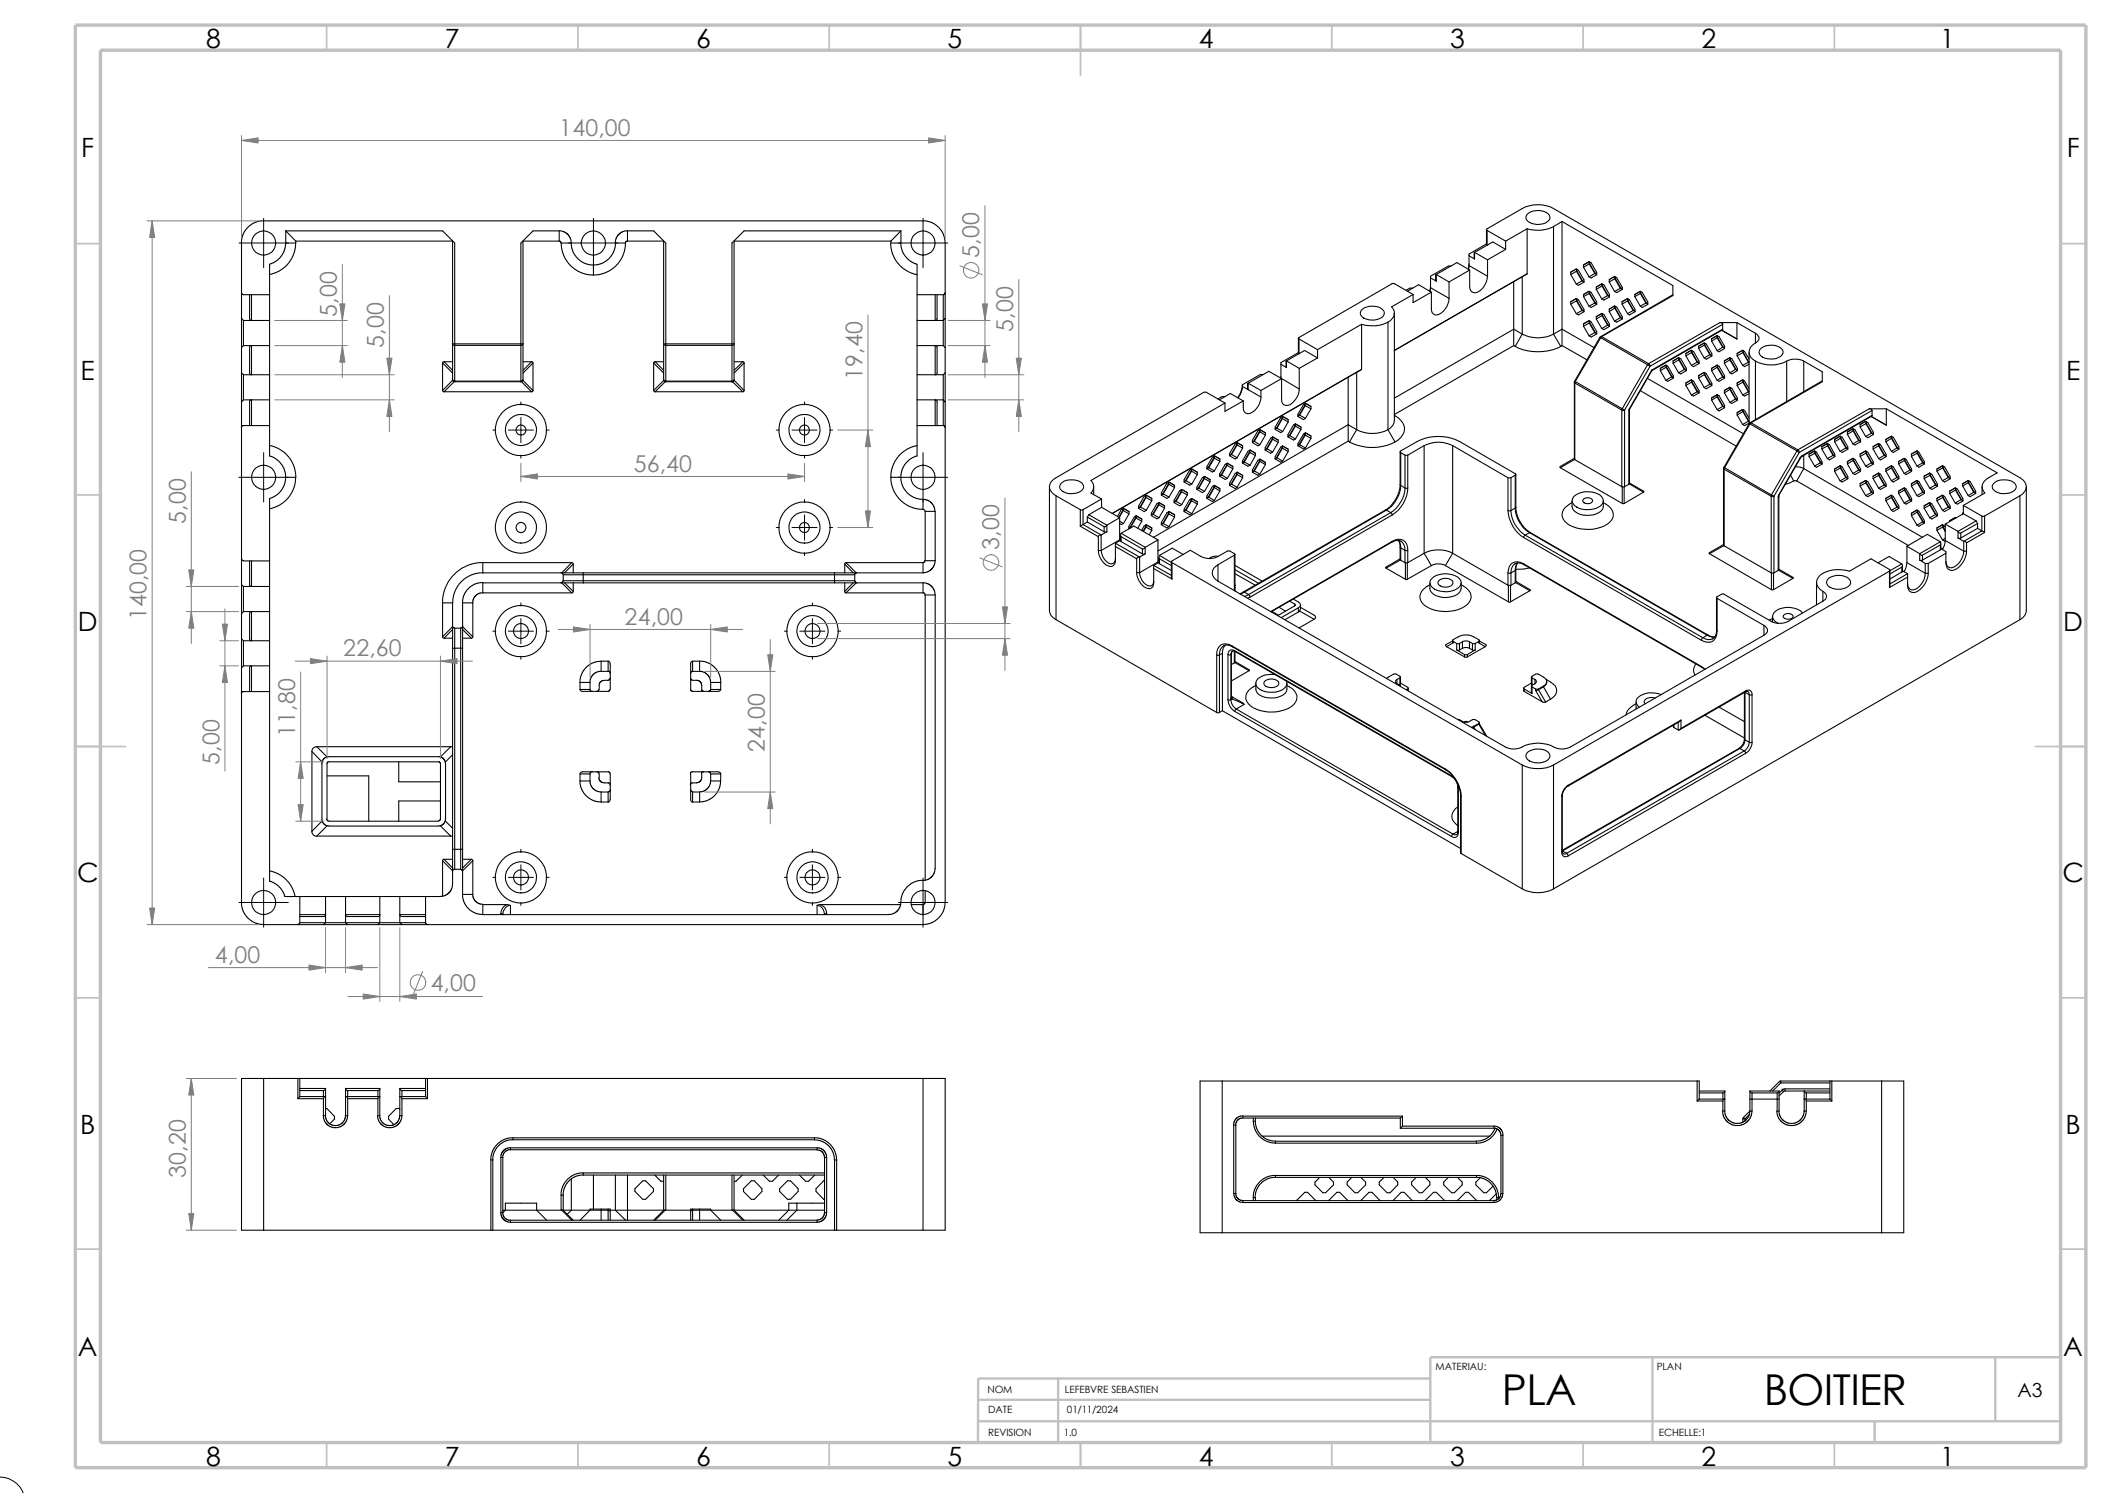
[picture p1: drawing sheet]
<svg xmlns="http://www.w3.org/2000/svg" width="420mm" height="297mm" viewBox="0 0 420 297" stroke-linecap="round" stroke-linejoin="round" font-family="sans-serif">
<defs><g id="words">
<g font-size="8.5">
<text x="298.8" y="279.5">PLA</text>
<text x="350.9" y="279.5">BOITIER</text>
</g>
<g font-size="5.3">
<text x="41" y="9.6">8</text>
<text x="88.5" y="9.6">7</text>
<text x="138.5" y="9.6">6</text>
<text x="188.5" y="9.6">5</text>
<text x="238.5" y="9.6">4</text>
<text x="288.5" y="9.6">3</text>
<text x="338.5" y="9.6">2</text>
<text x="386" y="9.6">1</text>
<text x="16.2" y="31.3">F</text>
<text x="411.2" y="31.3">F</text>
<text x="16" y="75.6">E</text>
<text x="411" y="75.6">E</text>
<text x="15.5" y="125.6">D</text>
<text x="410.5" y="125.6">D</text>
<text x="15.3" y="175.6">C</text>
<text x="410.3" y="175.6">C</text>
<text x="16" y="225.6">B</text>
<text x="411" y="225.6">B</text>
<text x="15.5" y="269.8">A</text>
<text x="410.5" y="269.8">A</text>
<text x="41" y="291.6">8</text>
<text x="88.5" y="291.6">7</text>
<text x="138.5" y="291.6">6</text>
<text x="188.5" y="291.6">5</text>
<text x="238.5" y="291.6">4</text>
<text x="288.5" y="291.6">3</text>
<text x="338.5" y="291.6">2</text>
<text x="386" y="291.6">1</text>
</g>
<g font-size="4.6" fill="#808080">
<text x="111.3" y="27">140,00</text>
<text x="194.8" y="51.3" transform="rotate(-90 194.8 51.3)">5,00</text>
<text x="67" y="63" transform="rotate(-90 67 63)">5,00</text>
<text x="201.6" y="66" transform="rotate(-90 201.6 66)">5,00</text>
<text x="76.4" y="69.2" transform="rotate(-90 76.4 69.2)">5,00</text>
<text x="171.6" y="75.6" transform="rotate(-90 171.6 75.6)">19,40</text>
<text x="126.1" y="93.9">56,40</text>
<text x="37" y="104.2" transform="rotate(-90 37 104.2)">5,00</text>
<text x="198.8" y="109.4" transform="rotate(-90 198.8 109.4)">3,00</text>
<text x="29.2" y="123.4" transform="rotate(-90 29.2 123.4)">140,00</text>
<text x="124.3" y="124.3">24,00</text>
<text x="68.3" y="130.6">22,60</text>
<text x="58.7" y="146.6" transform="rotate(-90 58.7 146.6)">11,80</text>
<text x="152.1" y="149.6" transform="rotate(-90 152.1 149.6)">24,00</text>
<text x="43.6" y="152.1" transform="rotate(-90 43.6 152.1)">5,00</text>
<text x="42.8" y="191.6">4,00</text>
<text x="85.7" y="197.2">4,00</text>
<text x="37" y="234.4" transform="rotate(-90 37 234.4)">30,20</text>
</g>
<text font-size="3.9" x="401.4" y="277.9">A3</text>
<g font-size="2">
<text x="285.6" y="272.5">MATERIAU:</text>
<text x="329.6" y="272.5">PLAN</text>
<text x="196.5" y="277.2">NOM</text>
<text x="196.6" y="281.1">DATE</text>
<text x="211.9" y="277.2">LEFEBVRE SEBASTIEN</text>
<text x="212.3" y="281.1">01/11/2024</text>
<text x="196.6" y="285.6">REVISION</text>
<text x="211.7" y="285.6">1.0</text>
<text x="330" y="285.6">ECHELLE:1</text>
</g>
</g></defs>
<g fill="none" stroke="#c0c0c0" stroke-width=".34">
<path d="M65 5v5M115 5v5M165 5v5M215 5v10M265 5v5M315 5v5M365 5v5M15 48.5h5M410 48.5h5M15 98.5h5M410 98.5h5M15 148.5h10"/>
<path d="M405 148.5h10M15 198.5h5M410 198.5h5M15 248.5h5M410 248.5h5M65 287v5M115 287v5M165 287v5M215 287v5M265 287v5M315 287v5M365 287v5"/>
</g>
<path d="M194.6 278.5h90M210.5 274.2v12.8M284.6 274.2h-90v12.8M328.8 270v17M397 270v12.7M410 270h-125.4v17M194.6 282.7h215.4M373 282.7v4.3" fill="none" stroke="#c0c0c0" stroke-width=".47"/>
<path d="M15 5h400v287h-400zM20 10h390v277h-390z" fill="none" stroke="#c0c0c0" stroke-width=".68" stroke-linecap="butt"/>
<g fill="none" stroke="#000" stroke-width=".21">
<path d="M48 48.3l.3-1.6 .8-1.3 1.2-1 1.6-.5h132.3l1.2 .4 1.2 .7 .9 1.2 .5 1.3v15.8M48 48.3v15M48 58.3l.1 .2 .3 .1h5.2M49.7 58.6v4.9l.3 .3v-5.2M56.8 48.3l-.2 1.6-.7 1.1-.8 .9-1.5 .7v11.2M56.9 45.9h31.2l2.4 2.4v20.1M56.9 45.9v2.4h1.9M56.9 45.9l1.9 2.1M58.8 48.3l-.1 1.3-.3 1.1-1.2 1.9-1.7 1.4-1.9 .6M58.8 48h31.2v27.6l.5 .2M58.8 48v.3M111.3 47.9l.3 .2v.2"/>
<path d="M111.3 45.9v2.1h-7.2v27.6l-.5 .2M111.3 45.9h-5.3l-2.4 2.4v20.1M111.3 45.9l.9 .2 .6 .3 .7 .9 .2 1M111.6 48.3l.2 1.3 .4 1.3 .7 1.3 .9 .9 1.9 1.2 1.1 .3 1.3 .1M111.6 48.3h2.1M113.7 48.3v.9l.3 .9 .9 1.3 1.3 1 1.9 .3M118.1 52.7v2M122.5 48.3l-.4 1.8-1 1.4-1.3 .9-1.7 .3M124.5 48.3l-.2 1.3-.4 1.3-.8 1.3-.6 .7-1.9 1.3-1.3 .4-1.2 .1M124.8 45.9h5.2l2.5 2.4v20.1M124.8 48h7.2v27.6M124.8 45.9v2.1"/>
<path d="M124.8 48l-.3 .1v.2M124.8 45.9l-1 .2-.5 .3-.5 .5-.4 1v.4h2.1M177.2 48.3l.3 2 .6 1.3 .6 .9 .8 .8 1.1 .7 1.9 .7M177.2 48h-31.2v27.6M177.2 48v.3h2M179.2 45.9v2.4M179.2 45.9h-31.2l-2.4 2.4v20.1M179.2 45.9l-2 2.1M179.2 48.3l.2 1.4 .6 1.1 1.1 1.1 1.3 .7M182.5 58.6h5.2M182.5 52.6v11.2M186.1 58.6v5.2l.3-.3v-4.9"/>
<path d="M187.7 58.6v5.2M188 58.3l-.3 .3M280 57.9l2.2-1.3 2.6 1.5M281.1 57.3h-.6l-.8 .4M281.1 58.6l-4.2 2.4a1.85 1.85 0 0 1-.8 3.1M281.1 58.6l-3.7-2.2h-.4l-18.6 10.7-.1 .3h.1M284.6 57.2l-.1 .8M284.6 56.9l-.2 1.1M284.6 57.2l3.7 2.2M284.6 55.3l1.1 .6M284.8 58.1v3.3a1.1 1.1 0 0 0 .6 1.2 1.1 1.1 0 0 0 1.3-.3 3.7 3.7 0 0 0 1.6-2.9M284.8 58.1l-3.7 2.1v-1.6"/>
<path d="M285.7 54.6l-.1 .1v1.1l.1 .1M285.7 54.6l2.6 1.5M285.7 54.6v1.3M288.3 56.1v3.3M288.7 52.9h-.5l-3.6 2v2.3M292.3 52.8l-.2 .8M292.3 52.5l-.2 1.1M292.3 52.8l3.7 2.1M292.3 50.9l1.1 .6M292.4 53.7v3.3a1.13 1.13 0 0 0 .7 1.2 1.13 1.13 0 0 0 1.3-.3 4.1 4.1 0 0 0 1.6-3M292.4 53.7l-4.1 2.4M292.4 53.7l-2.5-1.5-4.2 2.4"/>
<path d="M293.4 50.2v1.3M293.4 50.2l2.6 1.5M295.7 45.7l.1 3.1 .1-3M295.7 48.5l-3.4 2v2.3M295.9 45.8l-.2-.1 .2-.2 7-4a6.7 6.7 0 0 1 6.2 0l92.8 53.5a1.91 1.91 0 0 1 1.2 1.8 1.91 1.91 0 0 1-1.2 1.8M295.9 45.8l3.7 2.2M296 51.7v3.2M299.6 49.6l-2.6-1.5-3.6 2.1M299.6 49.6l-3.6 2.1M299.6 48v1.6M301.2 56v12.7M302.9 55v11.5"/>
<path d="M302.9 55l-1.7 1M303.8 42.7a3.2 3.2 0 0 1 4.5 .1 1.34 1.34 0 0 1-1.3 1.7 3.3 3.3 0 0 1-3.3-.8l-.1-.4zM303.8 54.5l-.9 .5M303.8 45.5l-4.2 2.5M303.8 45.5v9M303.8 54.5l-26.4 15.2 23.8-13.7M309.1 45.1a7 7 0 0 1-5.3 .4M309.1 45.1v21.4M310.8 44.1l22 12.7v2l-14.2 8.2M310.8 44.1l-1.7 1M310.8 44.1v24.6M312.5 54.6v-.5l1.1-.6 .4 .3 1.1 1.9v.4l-1.1 .7-.4-.3"/>
<path d="M312.5 54.6l1.1 1.9M313.6 54l1.1 1.9M313.6 54l-1.1 .6M313.6 53.6v.4M313.6 59.4v.5M313.6 59.9l1.1 1.9M313.6 59.9l-1.1 .6M313.7 53.9l1.1 1.9M313.7 53.9l-.1 .1M313.7 53.6v.3M313.7 59.5v.3M313.7 59.8l1.1 1.9"/>
<path d="M313.7 59.8l-.1 .1M314.7 55.9l-1.1 .6M314.7 55.9l.4 .2M314.8 55.8l.3 .2M314.8 55.8l-.1 .1M315 59v-.4l1.1-.6 .5 .2 1.1 1.9v.4l-1.1 .7-.5-.3M315 53.2l1.1 1.9M315 53.2v-.5l1.1-.6 .5 .2 1.1 1.9v.5l-1.1 .6-.5-.2M315 59l1.1 1.9M316.2 52.5l1.1 1.9M316.2 52.5l-1.2 .7M316.2 52.1v.4"/>
<path d="M316.2 58v.4M316.2 58.4l1.1 1.9M316.2 58.4l-1.2 .6M316.3 52.5l1.1 1.9M316.3 52.5h-.1M316.3 52.1v.4M316.3 58v.3M316.3 58.3l1.1 1.9M316.3 58.3l-.1 .1M317.3 54.4l-1.2 .7M317.3 54.4l.4 .2M317.4 54.4l.3 .1"/>
<path d="M317.4 54.4h-.1M317.6 57.6v-.5l1.1-.6 .4 .2 1.1 1.9v.5l-1.1 .6-.4-.2M317.6 57.6l1.1 1.9M318.7 56.9l1.1 1.9M318.7 56.9l-1.1 .7M318.7 56.5v.4M318.8 56.9l1.1 1.9M318.8 56.9h-.1M318.8 56.5v.4M319.8 58.8l-1.1 .7M319.8 58.8l.4 .2M319.9 58.8h-.1"/>
<path d="M319.9 58.8l.3 .1M320.2 56.1v-.5l1-.6 .4 .2 1.1 1.9v.5M320.2 56.1l1 1.9M321.3 55.5l1.1 1.9M321.3 55.5l-1.1 .6M321.3 55v.5M321.4 55.4l1.1 1.9M321.4 55.4l-.1 .1M321.4 55.1v.3M322.4 57.4l-1.2 .6M322.4 57.4l.3 .2M322.5 57.3l-.1 .1"/>
<path d="M322.5 57.3l.2 .1M322.7 57.6l-1.1 .6-.4-.2M323.8 59.9l-1.1 .6M323.8 59.9l1.1 1.9M323.8 59.4v.5M323.9 59.8l-.1 .1M323.9 59.8l1.1 1.9M323.9 59.5v.3M325.2 59l1.1 1.9M326.3 58l.4 .2 1.1 1.9v.4l-1.1 .7-.4-.3M326.3 58l-1.1 .6v.4M326.3 58.4l1.1 1.9"/>
<path d="M326.3 58.4l-1.1 .6M326.3 58v.4M326.4 58.3l-.1 .1M326.4 58.3l1.1 1.9M326.4 58v.3M332.8 58.6l-14.3 8.4M48 69.1v5.1M48 80v36.3M48 63.3l.4 .5M48 74.2l.4 .3M48 63.3v5.8M48 74.2v5.8"/>
<path d="M48.4 63.8h5.2M48.4 74.5h5.2M48.4 68.7h5.2M48.4 79.5h5.2M48.4 68.7l-.4 .4M48.4 79.5l-.4 .5M48.4 63.8v4.9M48.4 74.5v5M49.7 68.9l.3-.2v5.8l-.3-.2zM53.6 68.7v5.8M53.6 79.5v11.2M53.6 63.8v4.9"/>
<path d="M53.6 74.5v5M88.1 77.7l.2 .2M88.1 72.2l1.9 2M88.1 72.2v5.5M88.3 72h-.1l-.1 .2M88.3 72l1.7 1.7M88.3 72h1.7M88.3 77.9h17.4M90 75.6l-1.9 2.1M90.1 75.6v.1l.4 .2M90.3 75.9l-2 2M90.5 68.4h-.5l.2 .3h.3"/>
<path d="M90.5 68.4v.3M90.5 75.8v.1M90.5 68.4h13.1M90.5 68.7v7.1M90.5 68.7h13.1M90.5 75.8h13.1M90.5 75.9h13.1M103.6 68.4h.5l-.2 .3h-.3M103.6 68.7v7.1M103.6 68.4v.3M103.6 75.8v.1M103.8 75.9l1.9 2"/>
<path d="M104 75.6l2 2.1M104 75.6l-.4 .3M104.1 72h1.6M105.7 72h.2l.1 .2M105.7 72l-1.6 1.7M106 77.7l-.3 .2M106 72.2l-1.9 2M106 72.2v5.5M130 77.7l.3 .2M130 72.2l2 2M130 72.2v5.5M130.3 72h-.1l-.2 .2"/>
<path d="M130.3 72l1.7 1.7M130.3 72h1.7M130.3 77.9h17.5M132 75.6a.37 .37 0 0 0 .5 .4M132 75.6l.5 .2M132.1 75.6l-2.1 2.1M132.3 75.9l-2 2M132.5 68.4h13.1M132.5 68.7v7.1M132.5 68.7h13.1M132.5 75.8h13.1M132.5 68.4h-.5l.2 .3h.3"/>
<path d="M132.5 68.4v.3M132.5 75.8v.1h13.1v-.1M145.6 68.4h.4l-.1 .3h-.3M145.6 68.4v.3M145.6 68.7v7.1M145.8 75.9l2 2M146 75.6l-.4 .2M146 75.6a.32 .32 0 0 1-.4 .3v.1M146 75.6l2 2.1M146 72h1.8M147.8 72l.2 .2M147.8 72l-1.8 1.7"/>
<path d="M148 77.7l-.2 .2M148 72.2l-2 2M148 72.2v5.5M182.5 63.8v4.9M182.5 74.5v5M182.5 79.5v11.2l-1.4 .6-1 .9-.7 1.4-.2 1.4M182.5 68.7v5.8M182.5 63.8h5.2M182.5 74.5h5.2M182.5 68.7h5.2M182.5 79.5h5.2M186.1 68.7l.3 .3v5.3l-.3 .2z"/>
<path d="M187.7 79.5v5.2h-5.2M187.7 68.7l.3 .4M187.7 79.5l.3 .5M187.7 63.8v4.9M187.7 74.5v5M188 80v99.5l-.3 1.8-1.1 1.5-1.4 .8-1.6 .3h-103.6M188 69.1v5.1M188 74.2l-.3 .3M188 63.3l-.3 .5M188 63.3v5.8M188 74.2v5.8M242.6 79.5l2.2-1.2 2.6 1.5"/>
<path d="M243.7 78.9h-.6l-.8 .5M247.2 76.9a4.1 4.1 0 0 1-.9 2.3M247.2 76.5a5 5 0 0 1-.9 2.6M247.2 76.5v.4M247.2 76.9l1.1 .6M247.4 79.8l-3.7 2v-1.6M248.3 76.2l-.1 .1v1.1l.1 .1M248.3 77.5l2.6 1.5M248.3 76.2l2.6 1.5M248.3 76.2v1.3M250.9 77.7v1.3M250.9 79a3.6 3.6 0 0 1-2.4 3.3 1.03 1.03 0 0 1-1.1-1.3v-1.2"/>
<path d="M251.3 74.5h-.6l-3.5 2M254.8 72.5l1.1 .6M254.8 74.9v.3M255 75.3v4.1a1.05 1.05 0 0 0 .4 1.1 1.05 1.05 0 0 0 1.1 .1l.8-.7a3.6 3.6 0 0 0 1.2-2.5M255 75.3l3.5 2.1M255 75.3l-4.1 2.4M255 75.3l-2.6-1.4-4.1 2.3M255.9 71.8v1.3M255.9 71.8l2.6 1.5M258.3 67.3v3l.1 .1v-3M258.3 70.1l-3.5 2v3.1M258.4 67.4l3.7 2.2"/>
<path d="M258.5 73.3v4.1M262.1 71.2l-3.6 2.1M262.1 69.6v1.6M262.1 71.2l-2.6-1.5-3.6 2.1M268.2 75v12.8M269.9 74l-1.7 1M269.9 74v11.5M270.8 61.7a3.3 3.3 0 0 1 4.5 .2 1.32 1.32 0 0 1-1.3 1.6 3.1 3.1 0 0 1-3.3-.8l-.1-.3zM270.9 73.5l-1 .5M270.9 64.5l-8.8 5.1M270.9 64.5v9M270.9 73.5l-49.6 28.7 46.9-27.2"/>
<path d="M276.1 64.1a7 7 0 0 1-5.2 .4M276.1 64.1v21.4M277.4 62.3v21.4a2.18 2.18 0 0 1-1.3 1.8M301.2 68.7l-23.8 13.8M301.2 68.7l.3 .2M301.5 68.9a10.2 10.2 0 0 0 9 0M302.9 66.5a6.7 6.7 0 0 0 6.2 0M302.9 66.5l-1.7-1-23.8 13.7M302.9 66.5l-1.4 2.4M309.1 66.5l1.7-1 6.3 3.6M309.1 66.5l1.4 2.4M310.8 68.7l-.3 .2"/>
<path d="M310.8 68.7l4.9 2.9M312.5 60.5v-.5l1.1-.6 .4 .2 1.1 2v.4l-1.1 .7-.4-.3M312.5 60.5l1.1 1.9M313.2 76l.1 .2M313.2 76l.1 15.4M313.3 75.9h.1M313.3 75.9l-.1 .1M313.3 76.2l9.4 5.4M313.3 76.2v15.2M313.4 75.9l9.3 5.4M313.4 75.9l-.1 .3M314.7 61.8l-1.1 .6"/>
<path d="M314.7 61.8l.4 .2M314.8 61.7l.3 .2M314.8 61.7l-.1 .1M315 64.9v-.5l1.1-.6 .5 .3 1.1 1.9v.4M315 64.9l1.1 1.9M316.2 63.8v.5M316.2 64.3l-1.2 .6M316.2 64.3l1.1 1.9M316.3 63.9v.3M316.3 64.2l-.1 .1M316.3 64.2l1.1 1.9M317.3 60.3l-1.2 .6"/>
<path d="M317.3 60.3l.4 .2M317.3 66.2l-1.2 .6M317.3 66.2l.4 .2M317.4 60.2l.3 .2M317.4 60.2l-.1 .1M317.4 66.1l-.1 .1M317.4 66.1l.3 .2M317.6 63.5v-.5l1.1-.6 .4 .2 1.1 1.9v.4l-1.1 .7-.4-.2M317.6 63.5l1.1 1.9M317.7 66.4l-1.1 .7-.5-.3M318.3 67.1l.2 .1M318.3 67.1l-5 8.8"/>
<path d="M318.5 67l-.2 .1M318.5 67h.1M318.5 67.2l9.3 5.4M318.5 67.2l-5.1 8.7M318.6 67l9.4 5.3M318.6 67l-.1 .2M318.7 62.4v.4M318.7 62.8l-1.1 .7M318.7 62.8l1.1 1.9M318.8 62.4v.3M318.8 62.7l-.1 .1M318.8 62.7l1.1 1.9"/>
<path d="M319.8 64.7l-1.1 .7M319.8 64.7l.4 .2M319.9 64.6l-.1 .1M319.9 64.6l.3 .2M320.2 62v-.5l1-.6 .4 .2 1.1 1.9v.5l-1.1 .6-.4-.2M320.2 62l1 1.9M321.3 60.9v.4M321.3 61.3l-1.1 .7M321.3 61.3l1.1 1.9M321.4 61v.3M321.4 61.3h-.1M321.4 61.3l1.1 1.9"/>
<path d="M322.4 63.2l-1.2 .7M322.4 63.2l.3 .2M322.5 63.2h-.1M322.5 63.2l.2 .1M322.7 60.5v-.5l1.1-.6 .4 .2 1.1 2v.4l-1.1 .7-.4-.3M322.7 60.5l1.1 1.9M324.9 61.8l-1.1 .6M324.9 61.8l.4 .2M325 61.7l-.1 .1M325 61.7l.3 .2M326.3 77.7l19.1 11M327.4 60.3l-1.1 .6"/>
<path d="M327.4 60.3l.4 .2M327.5 60.2l-.1 .1M327.5 60.2l.3 .2M327.7 75.3l19.1 11M327.8 72.6l-5.1 8.7M327.8 72.6l.5 .3M328 72.3l-.2 .3M328 72.3l.3 .6M328.3 72.9l-5.1 8.7M328.6 73.6v.1M328.6 73.7l-4.4 7.7M328.6 73.6l-4.5 7.9"/>
<path d="M330.3 73.7v-.4l1.1-.7 .4 .3 1.1 1.9v.4M330.3 73.7l1.1 1.9M331.5 73.1l-1.2 .6M331.5 73.1l1.1 1.9M331.5 72.6v.5M331.6 73l-.1 .1M331.6 73l1.1 1.9M331.6 72.7v.3M332.6 75l-1.2 .6M332.6 75l.3 .2M332.7 74.9l-.1 .1M332.7 74.9l.2 .2"/>
<path d="M332.9 72.3l1.1 1.9M332.9 75.2l-1.1 .7-.4-.3M334 71.2l-1.1 .6v.5M334 71.2l.4 .2 1.1 1.9v.4l-1.1 .7-.4-.2M334 71.6l-1.1 .7M334 71.6l1.1 1.9M334 71.2v.4M334.1 71.5l1.1 1.9M334.1 71.5l-.1 .1M334.1 71.2v.3M335.1 73.5l-1.1 .7M335.1 73.5l.4 .2"/>
<path d="M335.2 73.4l-.1 .1M335.2 73.4l.3 .2M335.4 70.8v-.5l1.1-.6 .4 .2 1.1 1.9v.5l-1.1 .6-.4-.2M335.4 76.7v-.5l1.1-.6 .4 .2 1.1 1.9v.4M335.4 76.7l1.1 1.9M335.4 70.8l1.1 1.9M336.5 70.1l-1.1 .7M336.5 70.1l1.2 2M336.5 69.7v.4M336.5 75.6v.4M336.5 76l-1.1 .7M336.5 76l1.2 1.9"/>
<path d="M336.6 70.1l1.1 1.9M336.6 70.1h-.1M336.6 69.8v.3M336.6 75.6v.3M336.6 75.9l-.1 .1M336.6 75.9l1.1 2M337.7 72.1l-1.2 .6M337.7 72.1l.3 .2M337.7 77.9l-1.2 .7M337.7 77.9l.3 .2M337.7 72v.1M337.7 72l.3 .2"/>
<path d="M337.7 77.9h.1M337.7 77.9l.3 .1M337.9 75.2v-.5l1.1-.6 .5 .2 1.1 1.9v.5l-1.1 .6-.5-.2M337.9 69.3v-.4l1.1-.7 .5 .3 1.1 1.9v.4l-1.1 .7-.5-.3M337.9 75.2l1.1 1.9M337.9 69.3l1.1 1.9M338 78.1l-1.1 .7-.4-.2M339.1 68.7l1.1 1.9M339.1 68.7l-1.2 .6M339.1 68.2v.5M339.1 74.1v.4M339.1 74.5l1.1 2"/>
<path d="M339.1 74.5l-1.2 .7M339.2 68.6l-.1 .1M339.2 68.6l1.1 1.9M339.2 68.3v.3M339.2 74.2v.3M339.2 74.5l1.1 1.9M339.2 74.5h-.1M340.2 70.6l-1.2 .6M340.2 70.6l.4 .2M340.2 76.5l-1.2 .6M340.2 76.5l.4 .2M340.3 70.5l.3 .2"/>
<path d="M340.3 70.5l-.1 .1M340.3 76.4l.3 .2M340.3 76.4l-.1 .1M340.5 79.6l1.1 1.9M340.5 73.7l1.1 1.9M340.5 67.9l1.1 1.9M341.6 66.8v.4M341.6 72.6v.5M341.6 78.5v.5M341.6 78.5l-1.1 .7v.4M341.6 66.8l-1.1 .6v.5M341.6 72.6l-1.1 .7v.4"/>
<path d="M341.6 78.5l.4 .2 1.1 1.9v.5l-1.1 .6-.4-.2M341.6 66.8l.4 .2 1.1 1.9v.4l-1.1 .7-.4-.2M341.6 72.6l.4 .3 1.1 1.9v.4M341.6 67.2l1.1 1.9M341.6 67.2l-1.1 .7M341.6 73.1l1.1 1.9M341.6 73.1l-1.1 .6M341.6 79l-1.1 .6M341.6 79l1.1 1.9M341.7 67.1l1.1 1.9M341.7 67.1l-.1 .1M341.7 66.8v.3"/>
<path d="M341.7 72.7v.3M341.7 78.6v.3M341.7 73l1.1 1.9M341.7 73l-.1 .1M341.7 78.9l-.1 .1M341.7 78.9l1.1 1.9M342.2 64.2h3.4M342.2 64.2l-14.2 8.1M342.2 64.2l.4 .1 .1 .2M342.6 65.7l-14 8M342.7 65.5l-.1 .2M342.7 64.5l-14.4 8.4"/>
<path d="M342.7 64.5v1M342.7 65.5l-14.1 8.1M342.7 69.1l-1.1 .7M342.7 69.1l.4 .2M342.7 75l-1.1 .6M342.7 75l.4 .2M342.8 69l-.1 .1M342.8 69l.3 .2M342.8 74.9l-.1 .1M342.8 74.9l.3 .2M343.1 78.1l1.1 2M343.1 72.3l1.1 1.9"/>
<path d="M343.1 75.2l-1.1 .7-.4-.3M344.2 77l-1.1 .7v.4M344.2 77l.4 .3 1.1 1.9v.4l-1.1 .7-.4-.2M344.2 71.2l-1.1 .6v.5M344.2 71.2l.4 .2 1.1 1.9v.4l-1.1 .7-.4-.2M344.2 71.6l1.1 1.9M344.2 71.6l-1.1 .7M344.2 71.2v.4M344.2 77v.5M344.2 77.5l1.1 1.9M344.2 77.5l-1.1 .6M344.3 71.5l-.1 .1"/>
<path d="M344.3 71.5l1.1 1.9M344.3 71.2v.3M344.3 77.1v.3M344.3 77.4l-.1 .1M344.3 77.4l1.1 1.9M345.3 73.5l-1.1 .7M345.3 73.5l.4 .2M345.3 79.4l-1.1 .7M345.3 79.4l.4 .2M345.4 73.4l-.1 .1M345.4 73.4l.3 .2M345.4 79.3l-.1 .1"/>
<path d="M345.4 79.3l.3 .2M345.6 64.2l3.6 2.1M345.6 64.2v3.2l-3-1.7M345.6 70.8v-.5l1.1-.6 .4 .2 .9 1.5M345.6 76.7l1.1 1.9M345.6 76.7v-.5l1.1-.6 .4 .2 .9 1.5M345.6 70.8l1.1 1.9M346.8 70.1l-1.2 .7M346.8 70.1l1.1 2M346.8 69.7v.4M346.8 75.6v.4M346.8 76l-1.2 .7"/>
<path d="M346.8 76l1.1 1.9M346.8 70.1h.1M346.8 70.1l1.1 1.9M346.8 69.8v.3M346.8 75.6v.3M346.8 75.9v.1M346.8 75.9l1.1 2M347.9 72.1l-1.2 .6M347.9 72.1h.1M347.9 77.9l-1.2 .7M347.9 77.9l.1 .1M347.9 72v.1"/>
<path d="M347.9 72h.1M347.9 77.9h.1M348 70.1v14.2M348 72.4l-.9 .5-.4-.2M348 78.3l-.9 .5-.4-.2M349.2 71.8a6.7 6.7 0 0 0 6.3 0M349.2 68.2a1.91 1.91 0 0 0-1.2 1.8 1.91 1.91 0 0 0 1.2 1.8M349.2 66.3a1.02 1.02 0 0 1 .8 1 1.02 1.02 0 0 1-.8 .9M349.2 66.3v1.9M349.2 71.8v11.7M350.2 69.5a3.3 3.3 0 0 1 4.5 .1 1.09 1.09 0 0 1-.9 1.5 3.2 3.2 0 0 1-3.7-.7l-.1-.6zM355.5 71.8a4 4 0 0 1 3.4 0"/>
<path d="M355.5 71.8v8.1M358.9 71.8v6.1M358.9 71.8l3.6 2.2v1.9l-14.1 8.2M362.5 75.8l-14.4 8.3M49.7 84.7v-4.9l.3-.3v5.2M53.6 84.7h-5.4l-.2 .3M53.6 90.7l1.3 .6 1.1 1.1 .6 1.2 .3 1.4h1.9M53.6 88.6l1.8 .6 1.1 .8 .9 .8 .6 .9 .5 1.2 .3 2.1M56.8 95l-.2 1.5-.7 1.1-.8 .9-1.5 .7v17.5M58.8 95l-.1 1.2-.3 1.1-1.2 1.9-1.7 1.4-1.9 .6M177.2 95l.1 1.2 .5 1.3 .7 1.3 .9 .9 1.8 1.2 1.2 .3 1.2 .1M179.2 95l.1 .8 .3 .9 .9 1.3 1.3 1 1.8 .4"/>
<path d="M182.5 88.6l-1.5 .5-1.3 .7-.9 .9-.8 1.2-.6 1.4-.2 1.7h2M183.6 99.4l.9 .1 .8 .5 .5 .6 .2 1.1M183.6 99.4v1.9M186.1 84.7v-5.2l.3 .3v4.9M187.7 84.6l.3 .2v.2M208.8 96.8v24.7a2.13 2.13 0 0 0 1.3 1.8M210.1 98.6v24.7M210.1 98.6l4.8 2.8M211 96.3a3.4 3.4 0 0 1 4.3-.2 1.07 1.07 0 0 1 .2 1.1 1.07 1.07 0 0 1-.8 .7 3.2 3.2 0 0 1-3.8-.7v-.6zM217.6 96.8v1.6M219.2 99.3l-3.7 2.1M219.2 99.3v1.6"/>
<path d="M227.9 98.9l-1.1 1.9M227.9 98.9l.1 .1M227.9 98.6v.3M228 99l1.2 .6M228 99l-1.1 1.9M228 98.6v.4M229.2 99.6v-.5l-1.2-.6-.4 .3-1.1 1.9v.4l1.1 .7 .4-.3M229.2 99.6l-1.2 1.9M230.5 100v.4M231.4 98.2v.1M231.4 98.2l-.3 .2M231.4 98.3l1.2 .6"/>
<path d="M231.4 98.3l-.3 .2M232.5 96.3v.1M232.5 96.3l-1.1 1.9M232.5 96v.3M232.5 96.4l1.2 .6M232.5 96.4l-1.1 1.9M232.5 95.9v.5M233.6 100l1.1 .6 .4-.2M233.7 97v-.4l-1.1-.7-.4 .2-1.1 1.9v.5l1.1 .6 .4-.2M233.7 97l-1.1 1.9M233.9 99.7l-.3 .2M233.9 99.7h.1"/>
<path d="M234 99.7l1.1 .7M234 99.7l-.4 .2M235 97.8l-1.1 1.9M235 97.8h.1M235 97.5v.3M235.1 97.8l-1.1 1.9M235.1 97.8l1.1 .7M235.1 97.4v.4M235.9 95.6l-.3 .2M235.9 95.6h.1M236 95.6l1.1 .7M236 95.6l-.4 .2"/>
<path d="M236.2 98.5l-1.1 1.9M236.2 98.5v-.5l-1.1-.6-.4 .2-1.1 1.9v.5M237 93.7l-1.1 1.9M237 93.7h.1M237 93.3v.4M237 99.2v.4M237 99.6h.1M237 99.6l-1.1 1.9M237.1 93.7l1.1 .7M237.1 93.7l-1.1 1.9M237.1 93.3v.4M237.1 99.2v.4"/>
<path d="M237.1 99.6l1.1 .7M237.1 99.6l-1.1 1.9M238.2 94.4v-.5l-1.1-.6-.4 .2-1.1 1.9v.5l1.1 .6 .4-.2M238.2 94.4l-1.1 1.9M238.4 97.1h.1M238.4 97.1l-.3 .1M238.5 97.1l1.1 .6M238.5 97.1l-.4 .2M239.5 95.2l-1.1 1.9M239.5 95.2h.1M239.5 94.8v.4M239.6 95.2l-1.1 1.9"/>
<path d="M239.6 95.2l1.1 .6M239.6 94.8v.4M240.1 93.3l1.1 .6 .4-.2M240.4 93h.1M240.4 93l-.3 .1M240.4 98.8l-.3 .2M240.4 98.8l.1 .1M240.5 93l1.1 .7M240.5 93l-.4 .3M240.5 98.9l1.1 .7M240.5 98.9l-.4 .2M240.7 95.8v-.4l-1.1-.6-.4 .2-1.1 1.9v.5l1.1 .6 .4-.3"/>
<path d="M240.7 95.8l-1.1 1.9M241.5 91.1l-1.1 1.9M241.5 91.1h.1M241.5 90.8v.3M241.5 96.6v.3M241.5 96.9l.1 .1M241.5 96.9l-1.1 1.9M241.6 96.6l1.1 .6v.5M241.6 96.6l-.4 .2-1.1 1.9v.4l1.1 .7 .4-.2M241.6 91.1l1.1 .7M241.6 91.1l-1.1 1.9M241.6 90.7v.4"/>
<path d="M241.6 96.6v.4M241.6 97l1.1 .7M241.6 97l-1.1 1.9M242.7 91.8l-1.1 1.9M242.7 91.8v-.5l-1.1-.6-.4 .2-1.1 1.9v.5M242.7 97.7l-1.1 1.9M243 94.4v.1M243 94.4l-.3 .2M243 94.5l1.2 .7M243 94.5l-.3 .2M243.7 80.2l-26.7 15.4a1.69 1.69 0 0 1 0 2.5l2.2 1.2M243.7 80.2l-3.7-2.2h-.4l-29.5 17a1.89 1.89 0 0 0-1.3 1.8 1.89 1.89 0 0 0 1.3 1.8"/>
<path d="M244.1 92.5l-1.1 1.9M244.1 92.5v.1M244.1 92.2v.3M244.1 92.6l-1.1 1.9M244.1 92.6l1.2 .7M244.1 92.2v.4M244.6 96.6l1.1 .6 .4-.3M244.9 90.4l-.3 .2M244.9 96.3l-.3 .1M244.9 90.4h.1M244.9 96.3h.1M245 90.4l1.1 .7"/>
<path d="M245 90.4l-.4 .2M245 96.3l1.1 .6M245 96.3l-.4 .2M245.3 93.3v-.5l-1.1-.6-.4 .2-1.1 1.9v.4l1.1 .7 .4-.2M245.3 93.3l-1.1 1.9M246 88.5l-1.1 1.9M246 88.5h.1M246 88.1v.4M246 94v.4M246 94.4h.1M246 94.4l-1.1 1.9M246.1 88.5l1.1 .7"/>
<path d="M246.1 93.9l1.1 .7v.4M246.1 93.9l-.4 .3-1.1 1.9v.5M246.1 88.5l-1.1 1.9M246.1 88.1v.4M246.1 94v.4M246.1 94.4l1.1 .6M246.1 94.4l-1.1 1.9M247.2 92.1l1.1 .7 .4-.3M247.2 89.2v-.5l-1.1-.6-.4 .2-1.1 1.9v.5l1.1 .6 .4-.2M247.2 89.2l-1.1 1.9M247.2 95l-1.1 1.9M247.5 91.8l.1 .1"/>
<path d="M247.5 91.8l-.3 .2M247.6 91.9l1.1 .6M247.6 91.9l-.4 .2M248.6 89.9l-1.1 1.9M248.6 89.9l.1 .1M248.6 89.6v.3M248.7 90l1.1 .6M248.7 90l-1.1 1.9M248.7 89.6v.4M249.5 87.8h.1M249.5 87.8l-.3 .1M249.5 93.6l.1 .1"/>
<path d="M249.5 93.6l-.3 .2M249.6 87.8l1.1 .7M249.6 87.8l-.4 .2M249.6 93.7l1.1 .6M249.6 93.7l-.4 .2M249.8 90.6l-1.1 1.9M249.8 90.6v-.4l-1.1-.7-.4 .3-1.1 1.9v.4M250.6 85.9l-1.1 1.9M250.6 85.9h.1M250.6 85.5v.4M250.6 91.4v.3M250.6 91.7l.1 .1"/>
<path d="M250.6 91.7l-1.1 1.9M250.7 85.5l-.4 .2-1.1 1.9v.5l1.1 .6 .4-.2M250.7 91.4l-.4 .2-1.1 1.9v.4l1.1 .7 .4-.3M250.7 85.5l1.1 .6v.5M250.7 91.4l1.1 .6v.4M250.7 85.9l1.1 .7M250.7 85.9l-1.1 1.9M250.7 85.5v.4M250.7 91.4v.4M250.7 91.8l1.1 .6M250.7 91.8l-1.1 1.9M251.8 92.4l-1.1 1.9"/>
<path d="M251.8 86.6l-1.1 1.9M252 89.2l-.3 .2M252 89.2l.1 .1M252.1 89.3l1.1 .6M252.1 89.3l-.4 .2M253.1 87.3l.1 .1M253.1 87.3l-1.1 1.9M253.1 87v.3M253.2 87.4l-1.1 1.9M253.2 87.4l1.1 .6M253.2 87v.4M254 85.1v.1"/>
<path d="M254 85.1l-.3 .2M254 91v.1M254 91l-.3 .2M254 85.2l1.2 .7M254 85.2l-.3 .2M254 91.1l1.2 .6M254 91.1l-.3 .2M254.3 88l-1.1 1.9M254.3 88v-.5l-1.1-.6-.4 .3-1.1 1.9v.4l1.1 .7 .4-.3M255.1 83.2v.1M255.1 83.2l-1.1 1.9M255.1 82.9v.3"/>
<path d="M255.1 88.8v.3M255.1 89.1v.1M255.1 89.1l-1.1 1.9M255.1 83.3l1.2 .6M255.1 83.3l-1.1 1.9M255.1 82.8v.5M255.1 88.7v.5M255.1 89.2l1.2 .6M255.1 89.2l-1.1 1.9M256.2 86.9l1.1 .6 .4-.2M256.3 89.8v-.4l-1.1-.7-.4 .2-1.1 1.9v.5l1.1 .6 .4-.2M256.3 89.8l-1.1 1.9"/>
<path d="M256.3 83.9v-.4l-1.1-.7-.4 .3-1.1 1.9v.4l1.1 .7 .4-.2M256.3 83.9l-1.1 2M256.5 86.6l.1 .1M256.5 86.6l-.3 .2M256.6 86.7l1.1 .6M256.6 86.7l-.4 .2M257.6 84.7l.1 .1M257.6 84.7l-1.1 1.9M257.6 84.4v.3M257.7 84.3l1.1 .7v.4M257.7 84.3l-.4 .2-1.1 1.9v.5M257.7 84.8l1.1 .6"/>
<path d="M257.7 84.8l-1.1 1.9M257.7 84.3v.5M258.2 88.7l1.1 .6 .4-.2M258.5 82.5l-.3 .2M258.5 82.5l.1 .1M258.5 88.4l.1 .1M258.5 88.4l-.3 .2M258.6 82.6l1.1 .6M258.6 82.6l-.4 .2M258.6 88.5l1.1 .6M258.6 88.5l-.4 .2M258.8 85.4l-1.1 1.9"/>
<path d="M259.6 80.6l-1.1 1.9M259.6 80.6l.1 .1M259.6 80.3v.3M259.6 86.2v.3M259.6 86.5l.1 .1M259.6 86.5l-1.1 1.9M259.7 80.7l1.1 .6M259.7 80.7l-1.1 1.9M259.7 80.3v.4M259.7 86.1v.5M259.7 86.6l1.1 .6M259.7 86.6l-1.1 1.9"/>
<path d="M260.8 81.3v-.4l-1.1-.7-.4 .3-1.1 1.9v.4l1.1 .7 .4-.3M260.8 87.2v-.5l-1.1-.6-.4 .3-1.1 1.9v.4M260.8 87.2l-1.1 1.9M260.8 81.3l-1.1 1.9M268.2 87.8l-37.8 21.8M268.2 87.8l.3 .1M268.5 87.9a9.9 9.9 0 0 0 9 0M269.9 85.5l-1.7-1-38.7 22.4M269.9 85.5l-1.4 2.4M269.9 85.5a6.7 6.7 0 0 0 6.2 0M276.1 85.5l1.4 2.4M277.4 82.6a2.8 2.8 0 0 1 1.7 3.8l-.9 1.1-.7 .4"/>
<path d="M278.6 96.4a6.5 6.5 0 0 1-3 5.1M278.6 96.4l.1 .2M278.6 89.9v6.5M278.7 90l.8 .6M278.7 96.6l.8 .5M278.7 90v6.6M278.7 90l-.1-.1 .1-.2a15.2 15.2 0 0 1 5.6-2.7 9.4 9.4 0 0 1 6.1 .8l11.1 6.4 .1 .2-.1 .1M278.7 96.6a6.4 6.4 0 0 1-2.9 4.9M279.5 90.6v6.5M279.5 90.6h.6M279.5 97.1h.6M279.5 97.1a6.4 6.4 0 0 1-2.8 4.9"/>
<path d="M280.1 90.6v6.5M280.1 97.1a6.6 6.6 0 0 1-3.1 5.3M283.3 88.6l-3.2 2M283.3 88.6v21.5M283.3 88.6a6.3 6.3 0 0 1 5.7 0M289 88.6v21.5M289 88.6l11 6.4M300 95v6.6M300 95h.6M300.6 95v6.6M301.5 94.5l-.9 .5M301.5 94.5v6.6"/>
<path d="M301.6 94.4v6.5M310.4 93l12.3 7.2M312.8 100l-.5 .3a2.17 2.17 0 0 0-.6 3.8 7.4 7.4 0 0 0 8.6-.2 2.13 2.13 0 0 0-.8-3.6l-.5-.3M312.8 99.6a2.16 2.16 0 0 0 1.7 2.8 4 4 0 0 0 4.4-1.1l.1-1.7M313.2 98.7a4.5 4.5 0 0 1 5.4 .1 1.29 1.29 0 0 1-.6 2.1 4.3 4.3 0 0 1-5-.7 1.15 1.15 0 0 1 .2-1.5zM313.2 91.2l-2.8 1.6v.2M313.3 91.4h.1M313.3 91.4l-2.9 1.6M313.3 91.4l9.4 5.4M315 99.4a1.19 1.19 0 0 1 1.9 .2 1.13 1.13 0 0 1-2 0zM322.7 81.6h.5M322.7 96.8v.1"/>
<path d="M322.7 81.6v15.2M322.7 81.3l.5 .3M322.7 96.9h.4M322.7 96.9v3.3M322.7 81.3v.3M323.1 96.9v3.3M323.2 96.8l-.1 .1M323.2 81.6v15.2M324.1 81.5v14.9M324.1 96.4l-.9 .4M324.1 96.3v.1M324.1 96.3l2.9 1.6"/>
<path d="M324.2 96.1l2.8 1.6v.2M324.2 81.4l-.1 .1M324.2 81.4l-.1 14.9M327 97.9l-3.9 2.3M342.7 80.9l-1.1 .6M342.7 80.9l.4 .2M342.8 80.8l.3 .2M342.8 80.8l-.1 .1M342.9 93.2l.1 .1M342.9 93.2l.1 15.3M343 93h.1M343 93l-.1 .2"/>
<path d="M343 93.3l9.4 5.4M343 93.3v15.3M343.1 93l9.3 5.5M343.1 93l-.1 .3M345.6 82.5l1.1 2M345.6 82.5v-.4l1.1-.7 .4 .3 .9 1.5M346.8 81.4v.5M346.8 81.9l-1.2 .6M346.8 81.9l1.1 1.9M346.8 81.5v.3M346.8 81.8v.1M346.8 81.8l1.1 1.9"/>
<path d="M347.9 83.8l-1.2 .7M347.9 83.8l.1 .1M347.9 83.7v.1M347.9 83.7l.1 .1M348 84.2l-.9 .5-.4-.2M348 84.2l.1 .1M348 84.2l-5 8.8M348.1 84.1h.3M348.1 84.3l-5 8.7M348.1 84.3l9.4 5.4M348.1 84.1l-.1 .1M348.4 84.1l-.3 .2"/>
<path d="M348.4 84.1l9.3 5.4M352.4 98.7v15.3M352.4 98.7h.5M352.4 98.5v.2M352.4 98.5l.5 .2M352.9 98.7v15.3M353.8 98.9v14.6M353.9 98.8l-.1 .1M353.9 98.8l-.1 14.6M353.9 98.4h.1M353.9 98.4l-.1 .5M354 98.4l-.1 .4"/>
<path d="M356.2 94.5l.7 1.2M356.9 95.7h.6M356.9 95.7l-1.7 .7M357.2 92.8l.9 .1 .8 .3M357.5 95.7l22.1 12.8M357.5 89.7l-5.1 8.8M357.5 89.7l.5 .3M357.7 89.5l.3 .5M357.7 89.5l-.2 .2M358 90l-5.1 8.7M358.1 91.1h.1M358.1 91.1l-4.2 7.3"/>
<path d="M358.2 91.1l-4.2 7.3M358.5 90.8l-.3 .3M358.6 90.6l-.1 .2M358.6 90.6l-.5 .5M358.9 90.6v2.6M358.9 93.2l23.6 13.7M358.9 93.2l-1.4 2.5M359.9 90.8v-.5l1.1-.6 .4 .3 1.1 1.9v.4l-1.1 .7-.4-.3M359.9 90.8l1.1 1.9M361.1 90.2l-1.2 .6M361.1 90.2l1.1 1.9M361.1 89.7v.5"/>
<path d="M361.1 90.1v.1M361.1 90.1l1.1 1.9M361.1 89.8v.3M362.2 92.1l-1.2 .6M362.2 92.1l.3 .2M362.2 92v.1M362.2 92l.3 .2M362.5 89.3v-.4l1.1-.7 .4 .3 1 1.9v.4l-1 .7-.4-.3M362.5 89.3l1.1 1.9M363.6 88.7l1.1 1.9M363.6 88.7l-1.1 .6M363.6 88.3v.4"/>
<path d="M363.7 88.6l-.1 .1M363.7 88.6l1.1 2M363.7 88.3v.3M364.7 90.6l-1.1 .6M364.7 90.6l.3 .2M364.8 90.6h-.1M364.8 90.6l.2 .1M365 93.8l1.1 1.9M365 87.9l1.1 1.9M366.1 86.8l.4 .2 1.1 1.9v.5l-1.1 .6-.4-.2M366.1 86.8l-1.1 .6v.5M366.1 92.7l.4 .2 1.1 1.9v.4l-1.1 .7-.4-.2"/>
<path d="M366.1 92.7l-1.1 .6v.5M366.1 87.2l-1.1 .7M366.1 93.1l-1.1 .7M366.1 87.2l1.1 1.9M366.1 86.8v.4M366.1 92.7v.4M366.1 93.1l1.1 1.9M366.2 87.2l1.1 1.9M366.2 87.2h-.1M366.2 86.8v.4M366.2 92.7v.3M366.2 93l-.1 .1"/>
<path d="M366.2 93l1.1 2M367.2 89.1l-1.1 .7M367.2 95l-1.1 .7M367.2 89.1l.4 .2M367.2 95l.4 .2M367.3 89.1h-.1M367.3 95l.3 .1M367.3 89.1l.3 .1M367.3 95h-.1M367.5 92.3l1.1 1.9M367.5 86.4l1.1 1.9M368.6 85.3l-1.1 .6v.5"/>
<path d="M368.6 91.2l.5 .2 1.1 1.9v.5l-1.1 .6-.5-.2M368.6 91.2l-1.1 .6v.5M368.6 85.3l.5 .2 1.1 1.9v.5M368.7 85.7l1.1 1.9M368.7 85.7l-1.2 .7M368.7 85.3v.4M368.7 91.2v.4M368.7 91.6l-1.2 .7M368.7 91.6l1.1 1.9M368.8 85.7h-.1M368.8 85.7l1.1 1.9M368.8 85.4v.3"/>
<path d="M368.8 91.2v.4M368.8 91.6l1.1 1.9M368.8 91.6h-.1M369.8 87.6l-1.2 .7M369.8 87.6l.4 .3M369.8 93.5l-1.2 .7M369.8 93.5l.4 .2M369.9 87.6h-.1M369.9 87.6l.3 .2M369.9 93.5h-.1M369.9 93.5l.3 .1M370.1 84.9v-.4l1.1-.7 .4 .3 1.1 1.9v.4l-1.1 .7-.4-.3"/>
<path d="M370.1 90.8v-.5l1.1-.6 .4 .3 1.1 1.9v.4l-1.1 .7-.4-.3M370.1 96.7v-.5l1.1-.6 .4 .2 1.1 1.9v.5M370.1 84.9l1.1 1.9M370.1 96.7l1.1 1.9M370.1 90.8l1.1 1.9M370.2 87.9l-1.1 .6-.5-.2M371.2 84.3l-1.1 .6M371.2 84.3l1.1 1.9M371.2 83.9v.4M371.2 89.7v.5M371.2 95.6v.5M371.2 90.2l1.1 1.9"/>
<path d="M371.2 90.2l-1.1 .6M371.2 96.1l-1.1 .6M371.2 96.1l1.1 1.9M371.3 84.2l1.1 1.9M371.3 84.2l-.1 .1M371.3 83.9v.3M371.3 89.8v.3M371.3 95.7v.3M371.3 90.1l1.1 1.9M371.3 90.1l-.1 .1M371.3 96l-.1 .1M371.3 96l1.1 1.9"/>
<path d="M371.9 81.3l.5 .1v.3M371.9 81.3h3.4M371.9 81.3l-14.2 8.2M372.3 82.8l-13.8 8M372.3 86.2l-1.1 .6M372.3 86.2l.4 .2M372.3 92.1l-1.1 .6M372.3 92.1l.4 .2M372.3 98l-1.1 .6M372.3 98l.4 .2M372.4 86.1l.3 .2M372.4 86.1l-.1 .1"/>
<path d="M372.4 92l-.1 .1M372.4 92l.3 .2M372.4 97.9l-.1 .1M372.4 97.9l.3 .1M372.4 82.6l-.1 .2M372.4 81.7l-14.4 8.3M372.4 81.7v.9M372.4 82.6l-13.8 8M372.7 89.3v-.4l1.1-.7 .3 .3 1.1 1.9v.4l-1.1 .7-.3-.3M372.7 95.2v-.5l1.1-.6 .3 .3 1.1 1.9v.4l-1.1 .7-.3-.3M372.7 89.3l1.1 1.9M372.7 95.2l1.1 1.9"/>
<path d="M372.7 98.2l-1.1 .6-.4-.2M373.8 88.7l1.1 1.9M373.8 88.7l-1.1 .6M373.8 88.3v.4M373.8 94.1v.5M373.8 94.6l-1.1 .6M373.8 94.6l1.1 1.9M373.8 88.6l1.1 2M373.8 88.6v.1M373.8 88.3v.3M373.8 94.2v.3M373.8 94.5l1.1 1.9"/>
<path d="M373.8 94.5v.1M374.9 96.5l-1.1 .6M374.9 90.6l-1.1 .6M374.9 90.6l.3 .2M374.9 96.5l.3 .2M374.9 90.6h.1M374.9 90.6l.3 .1M374.9 96.4v.1M374.9 96.4l.3 .2M375.2 93.7l1.1 1.9M375.2 87.9l1.1 1.9M375.2 99.6l1.1 1.9"/>
<path d="M375.3 81.3l22 12.8a5.1 5.1 0 0 0-2.8 2 1.58 1.58 0 0 0 .4 2l-4.3 2.4M375.3 81.3v3.3l-3-1.8M376.3 92.7l.4 .2 1.1 1.9v.4l-1.1 .7-.4-.3M376.3 92.7l-1.1 .6v.4M376.3 98.5l.4 .3 1.1 1.9v.4l-1.1 .7-.4-.3M376.3 86.8l-1.1 .6v.5M376.3 98.5l-1.1 .6v.5M376.3 86.8l.4 .2 1.1 1.9v.5l-1.1 .6-.4-.2M376.3 87.2l1.1 1.9M376.3 87.2l-1.1 .7M376.3 86.8v.4M376.3 92.7v.4"/>
<path d="M376.3 98.6v.4M376.3 93.1l1.1 1.9M376.3 93.1l-1.1 .6M376.3 99l-1.1 .6M376.3 99l1.1 1.9M376.4 87.2l1.1 1.9M376.4 87.2h-.1M376.4 86.8v.4M376.4 92.7v.3M376.4 98.6v.3M376.4 93l-.1 .1M376.4 93l1.1 2"/>
<path d="M376.4 98.9l-.1 .1M376.4 98.9l1.1 1.9M377.4 89.1l-1.1 .7M377.4 89.1l.4 .2M377.4 95l-1.1 .6M377.4 95l.4 .2M377.5 95l.3 .1M377.5 89.1h-.1M377.5 89.1l.3 .1M377.5 95h-.1M377.7 98.2v-.5l1.1-.6 .4 .2 1.1 1.9v.5l-1.1 .6-.4-.2M377.7 92.3v-.5l1.1-.6 .4 .2 1.1 1.9v.5l-1.1 .6-.4-.2"/>
<path d="M377.7 98.2l1.1 1.9M377.7 92.3l1.1 1.9M378.9 91.6l1.1 1.9M378.9 91.6l-1.2 .7M378.9 91.2v.4M378.9 97.1v.4M378.9 97.5l1.1 1.9M378.9 97.5l-1.2 .7M379 91.6l1.1 1.9M379 91.6h-.1M379 91.2v.4M379 97.1v.4"/>
<path d="M379 97.5l1.1 1.9M379 97.5h-.1M380 93.5l-1.2 .7M380 93.5l.3 .2M380 99.4l-1.2 .7M380 99.4l.3 .2M380.1 93.5h-.1M380.1 93.5l.2 .1M380.1 99.4h-.1M380.1 99.4l.2 .1M380.3 96.7v-.5l1.1-.6 .4 .2 1.1 1.9v.5M380.3 90.8v-.5l1.1-.6 .4 .3 1.1 1.9v.4"/>
<path d="M380.3 96.7l1.1 1.9M380.3 90.8l1.1 1.9M381.4 90.2l1.1 1.9M381.4 90.2l-1.1 .6M381.4 89.7v.5M381.4 95.6v.4M381.4 96l1.1 1.9M381.4 96l-1.1 .7M381.5 90.1l1.1 1.9M381.5 90.1l-.1 .1M381.5 89.8v.3M381.5 95.7v.3"/>
<path d="M381.5 96l1.1 1.9M381.5 96h-.1M382.5 92.1l-1.1 .6M382.5 92.1l.4 .2M382.5 97.9l-1.1 .7M382.5 97.9l.4 .3M382.6 92l-.1 .1M382.6 92l.3 .2M382.6 97.9h-.1M382.6 97.9l.3 .1M382.8 95.2v-.5l1.1-.6 .4 .3 1.1 1.9v.4l-1.1 .7-.4-.3M382.8 95.2l1.1 1.9"/>
<path d="M382.9 98.2l-1.1 .6-.4-.2M382.9 92.3l-1.1 .7-.4-.3M384 94.6l1.1 1.9M384 94.6l-1.2 .6M384 94.1v.5M384 94.5l1.1 1.9M384 94.5v.1M384 94.2v.3M385.1 96.5l-1.2 .6M385.1 96.5l.3 .2M385.1 96.4l.3 .2M385.1 96.4v.1"/>
<path d="M385.4 93.7v-.4l1.1-.6 .4 .2 1.1 1.9v.4l-1.1 .7-.4-.3M385.4 99.6v-.5l1.1-.6 .4 .3 1.1 1.9v.4l-1.1 .7-.4-.3M385.4 93.7l1.1 1.9M385.4 99.6l1.1 1.9M386.5 93.1l1.1 1.9M386.5 93.1l-1.1 .6M386.5 92.7v.4M386.5 98.6v.4M386.5 99l-1.1 .6M386.5 99l1.1 1.9M386.6 93l1.1 2M386.6 93l-.1 .1"/>
<path d="M386.6 92.7v.3M386.6 98.6v.3M386.6 98.9l-.1 .1M386.6 98.9l1.1 1.9M387.6 95l-1.1 .6M387.6 95l.4 .2M387.7 95l.3 .1M387.7 95h-.1M387.9 98.2v-.5l1.1-.6 .4 .2 1.1 1.9v.5l-1.1 .6-.4-.2M387.9 98.2l1.1 1.9M389 97.5l-1.1 .7M389 97.5l1.1 1.9"/>
<path d="M389 97.1v.4M389.1 97.5h-.1M389.1 97.5l1.1 1.9M389.1 97.1v.4M390.1 99.4l-1.1 .7M390.1 99.4l.4 .2M390.2 99.4h-.1M390.2 99.4l.3 .1M390.5 96.7l1.1 1.9M391.6 95.6l.4 .2 1.1 1.9v.5l-1.1 .6-.4-.2M391.6 95.6l-1.1 .6v.5M391.6 96l-1.1 .7"/>
<path d="M391.6 96l1.1 1.9M391.6 95.6v.4M391.7 96h-.1M391.7 96l1.1 1.9M391.7 95.7v.3M392.7 97.9l-1.1 .7M392.7 97.9l.4 .2M392.8 97.9h-.1M392.8 97.9l.3 .1M394.3 96.8v1.6M396.6 96.3a3.4 3.4 0 0 1 4.2-.2 1.07 1.07 0 0 1 .3 1.1 1.07 1.07 0 0 1-.9 .7 3.2 3.2 0 0 1-3.7-.7l-.1-.6zM401.9 98.6l-7.1 4.1"/>
<path d="M401.9 98.6v24.7M403.1 96.8v24.7a2.18 2.18 0 0 1-1.2 1.8M48 116.3l.4 .4M48 111.2l.1 .2 .3 .1M48 116.3v5.8M48.4 111.6h5.2M48.4 116.7h5.2M48.4 116.7v5M49.7 111.6v4.8l.2 .3h.1v-5.1M53.6 116.7v5M88.1 119.9v6.8M88.1 119.9h1.9"/>
<path d="M90 119.9v4.6M92 119.9v9M92 119.9h2.1v6.8M96.1 111.9l-1.4 .1-1.6 .4-1.5 .8-1.6 1.5-.8 1.1-.8 1.7-.3 1.6v.8M96.1 114h-1l-1.2 .3-1.1 .6-.9 .7-.9 1.1-.6 1.1-.4 2.1M96.1 117.9l-.8 .1-.6 .4-.6 .8-.1 .7M96.1 115.9l-1.5 .2-1.4 1-1 1.4-.2 1.4M96.1 114h19.9M96.1 111.9v2.1M96.1 111.9h17.6M96.1 117.9h17.6M111.6 116h4.4"/>
<path d="M111.6 113.9a.37 .37 0 0 1 .5 .4M111.6 116h-15.5v1.9M111.8 116l1.9 1.9M112.1 114.3h3.9M112.1 115.5h3.9M112.1 114.3v1.2M112.1 115.5h-.1a.32 .32 0 0 1-.4 .4v.1M112.3 116l1.7 1.6M113.7 111.9l.3 .3M113.7 111.9l-1.9 2.1M114 117.6l-.3 .3M114 112.2l-1.7 1.8"/>
<path d="M114 112.2v1.8M114 116v1.6M116 114v.3M116 115.5v.5M116 114h50M116 116h50M116 114.3v1.2M116 114.3h50M116 115.5h50M166 114.3h4.1M166 114.3v1.2M166 115.5h4.1"/>
<path d="M166 114v.3M166 114h4.4M166 115.5v.5M168.1 117.6v.3h.2M168.1 112.2l1.7 1.8M168.1 112.2v1.8M168.1 116v1.6M168.3 111.9l-.2 .3M168.3 111.9l2 2.1M168.3 111.9h15.3M169.8 116l-1.7 1.6M170.1 115.5v.2l.3 .2"/>
<path d="M170.1 114.3v1.2M170.3 116l-2 1.9M170.4 114h13.2M170.4 114l-.3 .1v.2M183.6 116l1 .1 .6 .4 .6 .8 .3 1.1M183.6 117.9a.37 .37 0 0 1 .5 .5M183.6 101.3l.3 .2 .2 .2M183.6 116h-17.6M183.6 111.9v2.1M183.6 116v1.9h-15.3M184 111.5l-.4 .4M184.1 101.7h2v9.8"/>
<path d="M184.1 118.4h2M184.1 101.7v9.8h2M184.1 118.4v56.7M186.1 118.4v54.4l-.3 .9-.3 .6-.9 .7-1 .2M186.1 111.5l-.3 1-.3 .6-.9 .6-1 .3M214.9 101.4h.6M214.9 101.4v3.3M214.9 104.7l3.6 2.1M215.5 104.4l3.6 2M215.5 101.4v3M215.5 104.4l-.6 .3M216.3 102.9l3.4 1.9"/>
<path d="M216.3 103.8l3.4 2M216.3 103.8l-.8 .6M216.3 102.9v.9M216.6 102.4l3.6 2.1M216.6 102.4l-.3 .5M218.5 106.8v2.7M218.5 109.5h.6M219.1 106.4v3.1M219.1 109.5a2.98 2.98 0 0 0 2 2.7 .83 .83 0 0 0 .8-1M219.1 106.4l-.5 .2-.1 .2M219.2 100.9l3.6 2.1M219.2 100.9l-2.6 1.5"/>
<path d="M219.7 105.8h.5M219.7 104.8v1M220.2 104.5l-.4 .3h-.1M220.2 105.8l-1.1 .6M220.2 104.5v1.3M221.9 108.7v2.8a1.08 1.08 0 0 1-.6 1.1 1.08 1.08 0 0 1-1.3-.2l-.4-.4a3.8 3.8 0 0 1-1.1-2.5M221.9 108.7l4.2 2.5M221.9 108.1l4.8 2.7M221.9 108.1v.6M222.8 107.4l-3.7 2.1M222.8 103l-2.6 1.5M222.8 103v4.6"/>
<path d="M222.8 104.1l.3 .3 .4-.3M222.8 103.7l.7 .4M222.9 106.5v1.1l.2 .1M222.9 107.5l-1 .6M223.1 106.1l-.2 .3 .2 .4M223.1 106.1l2.5-1.5 4.8 2.8M223.1 106.8l4.2 2.4M223.1 106.1l4.7 2.8M223.1 107.7l4.2 2.5M223.1 106.8v.9M223.4 101.5l.1 .1M223.4 101.5l-.8 1.4"/>
<path d="M223.4 101.2v.3M223.5 101.6l1.1 .6M223.5 101.6l-.8 1.4M223.5 101.1v.5M224.6 102.2l-1.1 1.9M224.6 102.2v-.4l-1.1-.7-.4 .2-.8 1.4M224.8 104.9l.2 .1M224.8 104.9l-.2 .2M225.9 103h.1M225.9 103l-1.1 1.9M225.9 102.7v.3M226 103l1.2 .7"/>
<path d="M226 103l-1.1 1.9-.3 .3M226 102.6v.4M226.1 111.2v2.7M226.1 113.9h.6M226.7 110.8v3.1M226.7 113.9a2.82 2.82 0 0 0 2 2.7 .83 .83 0 0 0 .8-1M226.7 110.8l-.4 .1-.2 .3M226.8 100.8l.1 .1M226.8 100.8l-.3 .2M226.9 100.9l1.1 .6M226.9 100.9l-.4 .2M227.2 103.7v-.4l-1.1-.7-.4 .2-1.1 1.9v.5"/>
<path d="M227.2 103.7l-.8 1.4M227.3 110.2h.5M227.3 109.2v1M227.8 108.9v.2l-.5 .1M227.8 110.2l-1.1 .6M227.8 108.9v1.3M227.9 104.5v.3M227.9 104.8l.1 .1M227.9 104.8l-.5 .9M228 104.4v.5M228 104.9l1.2 .6M228 104.9l-.5 .8"/>
<path d="M229.2 105.5v-.5l-1.2-.6-.4 .2-.5 .9M229.2 105.5l-.6 .9M229.4 102.3h.1M229.4 102.3l-.3 .1M229.4 102.3l1.2 .7M229.4 102.3l-.3 .2M229.5 113.1v2.8a.98 .98 0 0 1-.4 1 .98 .98 0 0 1-1.1 .1 3.7 3.7 0 0 1-1.9-3.1M229.5 112.5l3.5 2M229.5 113.1l3.7 2.1M229.5 112.5v.6M230.4 111.8l-3.7 2.1M230.4 107.4l-2.6 1.5"/>
<path d="M230.4 107.4v4.4M230.4 111.8v.2M230.5 100.4h.1M230.5 100.4l-1.1 1.9M230.5 100.1v.3M230.5 110.9v1.1l.2 .1M230.5 111.9l-1 .6M230.5 100.4l1.2 .7M230.7 110.5l-.2 .4 .2 .3M230.7 111.2l2.3 1.3M230.7 110.5l2.3 1.4M230.7 112.1l2.3 1.4"/>
<path d="M230.7 111.2v.9M231.4 104.1h.1M231.4 104.1l-.3 .2M231.4 104.1l1.2 .7M231.4 104.1l-.3 .3M231.7 101.1v-.5l-1.1-.6-.4 .2-1.1 1.9v.5l1.1 .6 .4-.2M231.7 101.1l-1.1 1.9M232.5 101.9v.3M232.5 102.2h.1M232.5 102.2l-1.1 1.9M232.5 101.8v.4M232.5 102.2l1.2 .7"/>
<path d="M233 111.8v3.1l.2 .3M233.2 111.9l69.7 40.3M233.2 111.9v3.3M233.7 102.9v-.5l-1.1-.6-.4 .2-1.1 1.9v.5l1.1 .6 .4-.2M233.7 102.9l-1.1 1.9M235.4 110.3l-2.2-1.2-2.5 1.4M235.9 101.5h.1M235.9 101.5l-.3 .1M236 101.5l1.1 .7M236 101.5l-.4 .2M238.2 100.3v-.5l-1.1-.6-.4 .2-1.1 1.9v.5l1.1 .6 .4-.2M238.2 100.3l-1.1 1.9"/>
<path d="M242.3 112.4a1.73 1.73 0 0 0-1.1 1.6 1.73 1.73 0 0 0 1.1 1.6M242.3 115.6l57.2 33a3.9 3.9 0 0 0 4-.3 8 8 0 0 1 6.4 .6l1.3 .1 1.3-.4 38.4-22.2M242.3 112.4v3.2M242.4 110.7h-1l-.9 .4M245.6 117v.5M245.6 110.4v6.6M245.6 110.4l-3.3 2M245.6 110.4h.1l-.1-.2-1.1-.6-2.2 1.1a3.6 3.6 0 0 1-3.4 0l-2.1-1.2-3.7 2.1 .1 .3M245.7 116.8l.1 .8M245.7 116.8l-.1 .2M245.7 110.3v6.5M245.7 112.5l5.4 3.1"/>
<path d="M245.7 113.3l4.7 2.7M245.7 116.4v.1M245.7 114.1l4 2.3M247.4 117.8l-.8 .3M247.4 117.8h.2M247.6 117.8l-.9 .4M247.6 117.8l.8 .5M248.4 118.3l-.8 .3M248.4 118.3l.3 .5M248.7 118.8l-.5 .2M256.6 119.6l1 .6M257.3 119.2l1 .6a.6 .6 0 0 1 .4 .5 .6 .6 0 0 1-.4 .6"/>
<path d="M275.6 101.5h.2M275.6 101.5l-28.2 16.3M275.8 113l3.8 2.2M275.8 101.5l-28.2 16.3M275.8 101.5l.9 .5M276.7 102l-28.3 16.3M276.7 102l.3 .4M276.9 107.9l-24 13.8M277 107.7l-.1 .2M277 107.7l-24.2 14M277 102.4l-28.3 16.4M277 107.7a1.88 1.88 0 0 1 2.2-.2 1.88 1.88 0 0 1 .9 2"/>
<path d="M278.2 107.5l.3 .6 .1 .7M278.2 107.5l.4 .9 .1 .6M278.6 108.8l.1 .2M278.6 111.2l-2.9 1.6 .1 .2M278.6 108.8v2.6M278.6 111.4l.1 .1M278.6 111.4l-2.8 1.6M278.7 107.7a1.74 1.74 0 0 1 .8 1.8M278.7 109v2.5M278.7 109l.8 .5M278.7 111.5l.8 .4M278.7 107.7a1.57 1.57 0 0 0-1.8 .2"/>
<path d="M279.5 111.9l.1 .1M279.5 109.5v2.4M279.5 109.5h.6M279.6 115.2h.4M279.6 112h.4M279.6 112v3.2M280 112v3.2M280.1 111.9l-.1 .1M280.1 109.5v2.4M283.3 110.1l-3.2 1.8M283.3 110.1l1.5 2.4M283.3 110.1a6.3 6.3 0 0 1 5.7 0"/>
<path d="M284.5 116.3l-.5 .3a2.19 2.19 0 0 0-.6 3.8 7.5 7.5 0 0 0 8.6-.2 2.13 2.13 0 0 0-.8-3.6l-.5-.3M284.5 116a2.04 2.04 0 0 0 1.7 2.7 4.4 4.4 0 0 0 4.1-.8 2.32 2.32 0 0 0 .4-1.9M284.8 112.5l-4.8 2.7M284.8 112.5a3.1 3.1 0 0 1 2.8 0M284.9 115.1a4.3 4.3 0 0 1 5.5 0 1.32 1.32 0 0 1-.8 2.2 4.7 4.7 0 0 1-4.6-.4 1.16 1.16 0 0 1-.1-1.8zM286.3 115.5a1.92 1.92 0 0 1 2.8 .3 1.24 1.24 0 0 1-1.7 1 1.17 1.17 0 0 1-1.3-1zM287.6 112.5l12.5 7.2M289 110.1l11 6.3M289 110.1l-1.4 2.4M300 101.6h.6M300 114h.6M300 101.6a6.8 6.8 0 0 0 3.1 5.3"/>
<path d="M300 116.4l.1 .1M300 114v2.4M300.1 119.7h.4M300.1 116.5h.4M300.1 116.5v3.2M300.5 116.5v3.2M300.6 101.6a6.1 6.1 0 0 0 2.8 4.9M300.6 116.4l-.1 .1M300.6 114v2.4M301.5 101.1a6.1 6.1 0 0 0 2.8 4.9M301.5 112.1a1.63 1.63 0 0 1 1.7 .3M301.5 112.1a1.96 1.96 0 0 0-.9 1.9"/>
<path d="M301.5 113.5v2.5M301.5 101.1l-.9 .5M301.5 113.5l-.9 .5M301.5 116l-.9 .4M301.5 115.9v.1M301.5 115.9l2.9 1.6M301.6 100.9l-.1 .2M301.6 113.3l-.1 .2M301.6 115.7l2.8 1.6v.2M301.6 113.3l-.1 2.6M301.6 100.9a6.5 6.5 0 0 0 2.9 5.1M301.9 112l-.2 .6-.1 .7"/>
<path d="M301.9 112l-.4 .9v.6M303.1 112.2l.1 .2M303.1 106.9l35.4 20.5M303.1 112.2l35.4 20.4M303.1 112.2a1.91 1.91 0 0 0-2.1-.2 1.91 1.91 0 0 0-1 2M303.2 112.4l35.4 20.4M303.4 106.5l35.4 20.4M303.4 106.5l-.3 .4M304.3 106h.2M304.3 113l-1.1 .2h-1.6M304.3 106l35.3 20.4M304.3 106l-.9 .5"/>
<path d="M304.4 117.5l-3.9 2.2M304.5 106l35.4 20.4M322.7 100.2h.4M340.1 110.2l12.3 7.1M341.5 118.9v6.5M341.6 119l9.3 5.4M341.6 119v6.6M341.6 119l-.1-.3 1.1-.5h.3l9.5 5.4a4 4 0 0 0 3.4 0l6.9-4M342.9 108.3l-2.8 1.6v.3M343 108.5v.1M343 108.5l-2.9 1.7M343 108.6l9.4 5.4"/>
<path d="M352.4 114h.1M352.4 117.3h.4M352.4 114h.4M352.4 114v3.3M352.8 114v3.3M352.9 114h-.1M353.8 113.5l-.9 .5M353.8 113.4v.1M353.8 113.4l2.9 1.7M353.9 113.2l2.8 1.7v.2M356.7 115.1l-3.9 2.2M361.4 115.9v4.5"/>
<path d="M362.7 117.6v2M362.7 117.6a1.02 1.02 0 0 1 .7 1 1.02 1.02 0 0 1-.7 1M363.6 115.3a3.3 3.3 0 0 1 4.5 .1 1.03 1.03 0 0 1-.8 1.5 3.2 3.2 0 0 1-3.8-.7l-.1-.2zM373.6 112l2.2-1.3 2.6 1.5M375.9 113.6l-66.8 38.6M375.9 113.6v3.3M375.9 113.6v-.3l-3.7-2.1-4.2 2.4a6.8 6.8 0 0 0-5.9 .8 1.85 1.85 0 0 0 .6 3.2M376 113.5l-.1 3.4M377.4 100.9l-1.1 .6M377.4 100.9l.4 .2M377.5 100.8l-.1 .1M377.5 100.8l.3 .2"/>
<path d="M378.4 112.2l.1 .3-.1 .3M378.4 112.2l-2.4 1.3M378.4 112.8l-2.4 1.4M378.4 113.8l-2.4 1.4M378.4 112.8v1M378.5 112.6v1.1l-.1 .1M378.5 113.5l1 .6M379.4 111.9l-.2 1.1-.4 .7M379.4 111.9l3.6 2.1M379.4 108.7l2.5 1.5M379.4 108.7v3.2M379.5 114.1l-3.5 2.1"/>
<path d="M379.5 114.8l-3.6 2.1M379.5 114.1v.7M380.3 102.6v-.5l1.1-.6 .4 .2 1.1 1.9v.5l-1.1 .6-.4-.2M380.3 102.6l1.1 1.9M381.4 101.5v.4M381.4 101.9l-1.1 .7M381.4 101.9l1.1 1.9M381.5 101.5v.4M381.5 101.9h-.1M381.5 101.9l1.1 1.9M381.9 111.4h.6M381.9 110.2v1.2"/>
<path d="M381.9 111.4l1.1 .7M381.9 110.2l.3 .2h.3M382.5 110.4v1M382.5 103.8l-1.1 .7M382.5 103.8l.4 .2M382.6 103.8h-.1M382.6 103.8l.3 .1M382.8 101.1v-.5l1.1-.6 .4 .2 1.1 2v.4l-1.1 .7-.4-.3M382.8 101.1l1.1 1.9M383 114h.6M383 112.1v1.9M383 112.1h.6"/>
<path d="M383 114a3.7 3.7 0 0 1-2.3 3.3 1.03 1.03 0 0 1-1.2-1.2M383.6 112.1v1.9M383.6 114a4.1 4.1 0 0 1-2.9 3.9 1.19 1.19 0 0 1-1.2-1.5v-1.6M384 100v.5M384 100.5l-1.2 .6M384 100.5l1.1 1.9M384 100.1v.3M384 100.4v.1M384 100.4l1.1 1.9M385.1 102.4l-1.2 .6M385.1 102.4l.3 .2M385.1 102.3v.1"/>
<path d="M385.1 102.3l.3 .1M385.4 105.5l1.1 1.9M386 108.4l-3.5 2M386 109.4l-3.5 2M386 107.8l-4.1 2.4M386 107.8l-2.5-1.5-4.1 2.4M386 108.4v1M386 107.8v.6M386.1 109.1l1 .6v2.3a1.27 1.27 0 0 0 .7 1.3 1.27 1.27 0 0 0 1.4-.1 4.6 4.6 0 0 0 2-3.6M386.1 108.2l-.1 1.2M386.1 109l.4 .2M386.5 107.4l.4 .3 .1-.1"/>
<path d="M386.5 104.4v.5M386.5 104.9l-1.1 .6M386.5 104.9l.5 .8M386.6 104.5v.3M386.6 104.8l-.1 .1M386.6 104.8l.4 .7M387 107.5l-.2 1.1-.3 .7M387 107.5l3.7 2.1M387 104.3l2.6 1.4M387 104.3v3.2M387 104.9l-.5-.5-1.1 .6v.5M387 107.1l-.5 .3"/>
<path d="M387.1 110.1l-3.5 2M387.6 100.9l-1.1 .6M387.6 100.9l.4 .2M387.7 100.8l-.1 .1M387.7 100.8l.3 .2M389 103v.1M389.1 103h-.1l-1.1 .6v.1M389.6 105.7v1.3M389.6 107l1.1 .7M389.6 105.7l.1 .3h.4M389.6 107h.5M390.1 106v1"/>
<path d="M390.6 100.5l3.7 2.2M390.6 102.2l2.5 1.4M390.6 102.2l-3.6 2.1M390.6 100.5v1.7M390.6 102l-.1 .3M390.7 109.6a3.6 3.6 0 0 1-2.4 3.3 1.07 1.07 0 0 1-1.2-1.2M390.7 109.6h.5M390.7 107.7v1.9M390.7 107.7l.5 .1v.2M391.2 108v1.6M393.1 103.6l-3.5 2.1M393.1 103.6l.3 .5"/>
<path d="M393.4 104.1l-3.3 1.9M393.4 105.1l-3.3 1.9M393.4 105.1l.9 .5M393.4 104.1v1M394.3 102.7h.5M394.3 105.6l.5 .3M394.3 105.6l-3.6 2.1M394.3 102.7v2.9M394.8 105.9l-3.6 2.1M394.8 102.7v3.2M48 132.9v47.2l.2 .7 .4 .9 .9 1.1 .8 .6 1.3 .5h12.7M48 122.1v5"/>
<path d="M48 127.1l.4 .4M48 127.1v5.8M48.4 127.5h5.2M48.4 121.7h5.2M48.4 132.5h5.2M48.4 121.7l-.4 .4M48.4 132.5l-.4 .4M48.4 127.5v5M49.7 137.6v-4.8l.3-.3v5.1M49.7 121.8l.3-.1v5.8l-.3-.3zM53.6 137.6h-5.4l-.2 .4M53.6 121.7v5.8"/>
<path d="M53.6 132.5v42.8M53.6 127.5v5M88.1 126.7l.2 .3M88.3 127h1.7M90 124.7l-1.9 2M90 125.2l-1.7 1.8M90 128.9v40.1M90 124.5a.37 .37 0 0 0 .5 .5M90 128.9h.5M90 124.5v4.4M90.5 125v3.9M90.5 128.9v40.1"/>
<path d="M90.5 125h1.2M90.5 128.9h1.2M91.7 125v3.9M91.7 128.9h.3M91.7 128.9v40.1M92 125.2l1.8 1.8M92 124.7l2.1 2M92 128.9v40.1M92 127h1.8M92.1 124.5h-.1a.32 .32 0 0 1-.3 .4v.1M94.1 126.7l-.3 .3M115.4 137.2l.4 .3h5.2l.4-.3"/>
<path d="M115.4 135.8h2v1.4M115.4 137.2h2M115.4 135.8v1.4M117.4 137.2a.37 .37 0 0 0 .4 .4M119.2 137.2l-.4 .3M119.6 131.5l-1.8 .4-1.2 .9-.5 .6-.5 1-.2 1.4M119.6 131.5v2.1M119.6 131.5h1.4M119.6 133.6l-1 .1-.5 .4-.5 .7-.3 1M121 131.5l.3 .2 .1 .4v5.1M121 131.5v2.1h-1.4M121 133.5a.37 .37 0 0 1 .4 .4"/>
<path d="M121.4 135l-.2 .3-1.3 .1-.5 .3-.2 .4v1.1M137.4 135l.2 .3h1.3l.5 .4 .2 .4v1.2l.4 .2M137.8 133.6l-.4 .1v.2M137.8 131.5a.47 .47 0 0 0-.4 .6v5.2l.2 .2h5.4l.3-.1 .1-.2M137.8 131.5v2.1M137.8 131.5h1.4M139.2 131.5l1.4 .2 1.5 .9 1 1.5 .3 1.7M139.2 131.5v2.1h-1.4M139.2 133.5l.9 .2 .7 .5 .4 .6 .2 1M141.4 135.8v1.4M141.4 135.8h2v1.4M141.4 137.2h2"/>
<path d="M141.4 137.2l-.4 .3M210.1 123.3l32 18.4M242.1 130.3v11.4M242.1 130.3h.5M242.6 130.3v11.4M243.2 130v11.4M243.2 130l-.6 .3M243.8 128.3a2.41 2.41 0 0 0-.6 1.7M244.3 130.2h.6M244.3 139.2a3 3 0 0 0 1.4 2.3M244.3 130.2v9M244.3 139.2h.6"/>
<path d="M244.9 139.2a2.3 2.3 0 0 0 1.1 1.9M244.9 130.2v9M245 130l-.1 .2M245 130l-.1 8.9 .2 .2M245 138.5v.1M245 138.6l2.2 1.2 .3 .3M245 138.6l.2 .2-.1 .3M245.1 139.1l2.4 1M245.1 139.1l-.2 .1M245.2 128.5v.2M245.2 128.5l42.4 24.5M245.2 128.5a1.86 1.86 0 0 0-2.3-.2 1.86 1.86 0 0 0-.8 2"/>
<path d="M245.2 129.5l.5 .1M245.2 129.5l-.2 .5M245.2 129.5l-.3 .7M245.2 128.7a1.61 1.61 0 0 0-1.9-.2 1.61 1.61 0 0 0-.7 1.8M245.2 128.7l42.5 24.5M245.6 129.5v2.4M245.6 131.9l-.6 .3M245.7 129.5v.1M245.7 131.8l-.1 .1M245.7 129.5l43.1 24.8M245.7 131.8l2.8 1.6M245.7 129.5a.83 .83 0 0 0-1-.1 .83 .83 0 0 0-.4 .8"/>
<path d="M245.7 131.6l2.9 1.7-.1 .1M245.7 129.6v2.2M245.7 129.6l43.2 24.9M248.5 133.4l-3.5 2.1M249.9 136.4l-.6 .3a2.19 2.19 0 0 0-1.4 2 2.19 2.19 0 0 0 1.4 2.1 7.7 7.7 0 0 0 8-.6 2.08 2.08 0 0 0-.8-3.5l-.5-.3M249.9 135.9a2.09 2.09 0 0 0 1.6 2.8 4.1 4.1 0 0 0 4.4-1.1l.1-1.7M251.6 135.6a1.96 1.96 0 0 1 2.8 .2 1.27 1.27 0 0 1-1.7 1 1.09 1.09 0 0 1-1.2-1zM253.1 121.6l1.2 .8M253.7 134.2a3.8 3.8 0 0 0-3.7 1.2 1.52 1.52 0 0 0 1.3 2.1 4.2 4.2 0 0 0 4.5-.8l.2-.4-.1-.8M254.5 120.8l1.3 .8M257.6 120.2l.1 .1-.1 .2M257.6 120.2v.3"/>
<path d="M257.6 120.5l-3.4 2M258.3 120.9v.9M258.3 121.8l-2.6 1.5M258.3 120.9l-3.4 2M258.5 121.5l-.2 .3M258.5 121.5l3 1.7M258.7 120.8l2.9 1.7 .1 .3-.2 .4M258.7 120.4v.6l-.2 .5M261.5 123.2l-3.1 1.7M277.9 136l.6 .3 .1 .2M277.9 135.2v.8M277.9 135.2a.48 .48 0 0 0 0 .8"/>
<path d="M278.5 134.9l.1-.2-.1-.2-.7-.4h-.4l-1.5 .9M278.5 134.9v1.2M278.5 134.9l-.6 .3M278.5 136.1l-.1 .1M278.6 134.7v1.3l-.1 .1M278.6 135.9l1.5 .8v.4M278.6 136.5v.1M280.1 137.1v.3M280.1 137.1l-.3 .1M280.2 136.9v.6M287.8 128.7l3.6 2M289 127.5l-1.3 .7-.1 .2 .2 .3"/>
<path d="M289 127.4l.1 .5M289.1 127.6l.7 .4M289.1 127.9l-1.3 .8M289.1 127.6v.3M289.8 129.3h.6M289.8 128v1.3M289.8 129.3l1.6 .9M289.8 128h.6M290.4 128v1.3M291 129a1.52 1.52 0 0 1 1.4 0M291 127.7a1.52 1.52 0 0 1 1.4 0M291 127.7l-.6 .3"/>
<path d="M291 129l-.6 .3M291 127.7v1.3M291.4 130.7h.5M291.4 130.2h.5M291.4 130.2v.5M291.9 130.2v.5M292.4 127.7l.5 .3M292.4 129l.5 .3M292.4 127.7v1.3M292.9 128v1.3M292.9 128h.6M292.9 129.3h.6"/>
<path d="M293.5 129.3l-1.6 .9M293.5 128v1.3M294.2 127.6v.3M294.2 127.6l-.7 .4M294.2 127.9l1.3 .8M294.2 127.6v-.3a3.9 3.9 0 0 0-5.2 0l.1 .3M294.3 127.5l1.3 .7 .1 .2-.2 .3M294.3 127.4l-.1 .5M295.5 128.7l-3.6 2M303.1 136.9l.1 .6M303.2 137.5l3.6 2.1M303.2 137.1v.4"/>
<path d="M303.2 137.1l1.6 .9M304.7 136.5v1.3l.1 .2M304.7 134.7v1.3l.1 .1M304.7 135.9l-1.5 .8v.4M304.8 134.9l-.1-.2 .1-.2 .7-.4h.6a2.59 2.59 0 0 1 1.6 1.2 .94 .94 0 0 1-.6 1.2M304.8 134.9v1.2M304.8 136.7v1.3M304.8 136.7l.7 .4M304.8 134.9l.6 .3M304.8 136.1l.2 .1M305.4 136l-.7 .4 .1 .3M305.4 135.2v.8"/>
<path d="M305.4 135.2a.48 .48 0 0 1 0 .8M305.5 137.1h.6M305.5 137.4l1.3 2.2M305.5 137.1v.3M306.1 137.2l-.6 .2M306.1 137.2l1.4 2.5M306.1 137.1v.1M306.8 139.6l.5 .1h.2M307.1 136.7l1.4 2.4M307.1 136.7l-1 .5M307.1 136.5l-1 .6M307.1 136.5v.2"/>
<path d="M307.6 135.1a4.1 4.1 0 0 1 2 1.8 1.82 1.82 0 0 1-1.1 2.2M307.7 135.6l-.1 .6-.5 .5M308.5 139.1l-1 .6M325.5 140l-.8 .5a2.36 2.36 0 0 0-1.2 1.7M325.5 139.6v1.5M329.4 138.9h-.1a1.82 1.82 0 0 0-2.2 .6l.2 .5M330.5 138.2a4.3 4.3 0 0 0-4.9 .9 1.32 1.32 0 0 0 .5 1.6M337.4 132.1a1.8 1.8 0 0 0-.2 2.2M338.5 132.6l.8 .5M338.5 132.6l.1 .2M338.6 132.8l.6 .4M338.8 126.9a1.92 1.92 0 0 0 1.9 .2"/>
<path d="M338.8 126.9l-.3 .5M339.6 126.4l1.1 .3h.5M339.6 126.4h.3M339.6 126.4l-.8 .5M339.9 126.4l.6 .3h.7M340.7 127.1h.1M341.5 125.4v.3a1.81 1.81 0 0 1-.8 1.4M341.5 125.4l.1 .2M341.6 125.6a1.92 1.92 0 0 1-.9 2 1.92 1.92 0 0 1-2.2-.2M347 137.8v9.2M347.1 137.7l.9 .5M347.2 137.7v9.5"/>
<path d="M347.2 137.7l-13.1 7.5M347.3 137.5a.78 .78 0 0 1 .9-.1 .78 .78 0 0 1 .4 .8M347.3 137.5l-.1 .2M347.3 137.5l-12.9 7.4M347.7 137.6l-.5 .1M347.7 137.5l.3 .7M348 138.2v9.5M348 138.2h.6M348.6 138.2v9.5M350.9 124.4v2M350.9 124.4a1.02 1.02 0 0 1 .8 1 1.02 1.02 0 0 1-.8 1M352.6 123l-.6 .4"/>
<path d="M352.6 122.6v1.1M354.8 122.4a1.19 1.19 0 0 1 1.9 .2 1.17 1.17 0 0 1-1.9 0zM358.6 122a4.2 4.2 0 0 0-4.7-.8 1.47 1.47 0 0 0-1.1 2l.3 .4 .7 .4M401.9 123.3l-92.8 53.5M62.1 149.5l2 2.1M62.1 149.5v15.9M63 148.5l-.3 .1a.83 .83 0 0 0-.6 .9M63 148.5l2.1 2.1M63 148.5h26.7M65.1 154.3h8.3v9.1M79.3 151.6v3.9h8.3M87.2 150.5l.9 .3 .5 .8v11.3l-.2 .8-.3 .3-.9 .3h-21.8l-.7-.2-.4-.3-.2-.5v-11.4"/>
<path d="M87.2 150.5h-22.1l-.8 .5-.3 .9M87.6 159.3h-8.3v4.1M89.7 148.5l.3 .1M89.7 148.5l-2.1 2.1M90 150.2l-1.4 1.4M115.4 155.4l.3 1.7 .9 1.2 1.2 .9 1.8 .4M115.4 154h2v1.4M115.4 154v1.4h2M117.4 155.4l.2 .9 .4 .6 .6 .5 1 .2M117.8 153.5a.37 .37 0 0 0-.5 .5M118.8 153.5a.37 .37 0 0 1 .4 .5v.7M119.1 154.7l.2 .6 .3 .3 1.4 .1"/>
<path d="M119.6 157.6h1.4M119.6 157.6v2M119.6 159.6h1.4M121 153.5h-5.1l-.4 .2-.1 .3M121 157.6v2M121 155.7a.37 .37 0 0 1 .4 .5M121 153.5a.37 .37 0 0 1 .4 .5v5l-.1 .4-.3 .2M121.4 157.1a.32 .32 0 0 1-.4 .4v.1M137.3 154l.1-.1a.33 .33 0 0 1 .4-.4h5.2l.3 .2 .1 .3M137.4 157.1l.1 .3 .3 .1M137.4 154v5a.47 .47 0 0 0 .4 .6M137.8 159.6h1.4"/>
<path d="M139.2 157.6h-1.4v2M139.2 157.6v2M139.6 154v1l-.5 .6-.5 .1h-.8a.37 .37 0 0 0-.5 .5M140 153.5a.37 .37 0 0 0-.5 .5M141 153.6h.2l.2 .4M141.4 155.4l-.2 .9-.4 .6-.7 .5-.9 .2M141.4 154v1.4M141.4 154h2M141.4 155.4h2M143.4 154v1.4M143.4 155.4l-.4 1.7-.8 1.2-1.3 .9-1.7 .4M242.1 141.7h.5"/>
<path d="M243.2 141.4l47.4 27.4M243.2 141.4l-.6 .3M245.7 141.5l43.1 24.9M246 141.1l43.1 24.8M246 141.1l-.3 .4M247.5 140.1l-1.5 1M287.6 153l.1 .2M287.6 153a7 7 0 0 1 3.1 5.4M287.7 153.2a6.4 6.4 0 0 1 2.9 5M288.8 154.3l.8 .9M288.8 154.3l.1 .2M288.9 154.5l.7 .7 .3 .8 .1 .5"/>
<path d="M289.9 155.6l.3 1.1M290 143.1l1 .4a1.52 1.52 0 0 0 1.4 0l.5-.3 .5-.1 .8 .5v.3M290 156.5l.2 .2M290 156.5v9M290.2 156.7v9M290.6 158.2l.1 .2M290.6 158.2v11.5l.1 .1M290.7 158.4v11.4M291.3 143.6l.3-.1 .4 .1M293.2 144.5l-.5 .2M293.2 144.7l.3 .4M293.2 144.7l-.3 .1"/>
<path d="M293.2 144.5v.2M294.2 144.1l1.3 2.2M294.2 143.9l-1 .6M294.2 144.1l-1 .6M294.2 143.9v.2M294.3 143.9l1.4 2.5M294.3 143.8l-.1 .3M302.9 152.2a7.1 7.1 0 0 0 6.2 0M302.9 152.2v24.6M303.8 149.8a3.3 3.3 0 0 1 4.5 .2 1.32 1.32 0 0 1-1.3 1.6 3 3 0 0 1-3.3-.8l-.1-.3zM309.1 152.2v24.6M310.7 158.4v11.1"/>
<path d="M310.8 158.2l-.1 .2M310.8 158.2v11.2M311.9 156.4l-.6 .6-.4 .7-.1 .5M312 156.2l-.1 .2M312 156.2a2.68 2.68 0 0 0-1.3 2.2M332.9 144.3l.1 .4M333 144.2v.5M333 144.7l.9 .5M333.9 143.7v1.5M334.4 143.3l-.2 .2-22.3 12.9M334.4 143.3v1.6M334.4 143.3l-22.4 12.9"/>
<path d="M334.4 144.9l-.3 .3h-.2M339.2 142.3l7.8 4.5M342 140.7l5 2.9M346 148.9h.2M346 148.9l-35.2 20.3M346.2 148.9l-35.3 20.4M346.2 148.9l.8 .5M347 149.4l.3 .5M347 149.4l-35.3 20.4M347 147l-.2 .9-.8 1M347 147l.2 .2M347.2 147.2a2.1 2.1 0 0 1-1 1.7"/>
<path d="M347.2 147.2l.8 .5M347.3 149.9l-35.3 20.4M348 147.7a2.26 2.26 0 0 1-1 1.7M348 147.7h.6M348.6 147.7a2.8 2.8 0 0 1-1.3 2.2M53.6 175.3l1.1 .4 1.1 1 .5 .8 .4 .9h8.1M53.6 173.3l1.6 .5 1.5 1 1.3 1.6 .7 1.9M59.6 178.4v5.2M62.1 165.4l.1 .5a.81 .81 0 0 0 .8 .4M63 166.3h26.7M64.1 163.3l-2 2.1M64.8 178.4v5.2"/>
<path d="M64.8 178.4h3.9M65 162.9a.37 .37 0 0 0 .4 .5l22-.1 .2-.4v-11.2l-.2-.1h-22.2l-.1 .1v11.2M65.1 164.3l-2.1 2M68.7 178.4h6.9M68.7 178.4v5.2M75.6 178.4v5.2M75.6 178.4h3.9M79.5 178.4v5.2M84.7 178.4v5.2M87.6 164.3l2.1 2M88.1 171.2l1.9 2M88.1 171.2v7.1"/>
<path d="M88.3 170.9l-.2 .3M88.3 170.9l1.7 1.8M88.3 170.9h1.7M88.6 163.3l1.4 1.5M90 166.3h-.3M90 169v7.4l-.4 .9-.4 .5-.6 .3-1 .3h-8.1M90 169h.5M90.5 172.9h-.1a.37 .37 0 0 0-.4 .5M90.5 169v3.9M90.5 169h1.2M91.7 169v3.9h-1.2M91.7 169h.3"/>
<path d="M91.7 173h.1l.2 .4M92 177.9l.2 1.4 1 1.5 1.4 .9 1.5 .2M92 173.4v4.5h2.1M92 170.9h1.8M92 169v4.4M93.8 170.9l.3 .3M93.8 170.9l-1.8 1.8M94.1 177.9v.7l.5 .7 .7 .5 .8 .1M94.1 171.2l-2.1 2M94.1 171.2v6.7M100.9 180a1.86 1.86 0 0 0-1.2 1.7M100.9 180l.7 .1"/>
<path d="M100.9 180h-4.8v1.9M163.2 180a1.82 1.82 0 0 1 1.3 1.7M163.2 180l-.6 .1M163.2 180h16M179.2 179.5l-.2 1-.3 .6-.9 .6-1 .2h-80.7M181.3 180h2.3M183.6 175.1l-1.6 .3-1.3 .8-1.1 1.5-.4 1.8M183.6 180v1.9M184.1 177.2v2.3M184.1 179.5h2M184.1 179.5h-.1a.32 .32 0 0 1-.4 .4v.1M289.1 165.9l.7 .1"/>
<path d="M289.1 165.9l-.3 .5M290 160.5a2.05 2.05 0 0 0-1.2 1.9 2.05 2.05 0 0 0 1.2 1.9M290 165.5l-.2 .5M290 165.5l.2 .2M290 165.4l-.9 .5M290.2 165.7a.82 .82 0 0 1-.4 .8 .82 .82 0 0 1-1-.1M290.7 169.8l12.2 7M302.9 176.8a6.7 6.7 0 0 0 6.2 0M310.7 169.5a.77 .77 0 0 0 .4 .9 .77 .77 0 0 0 .9-.1M310.8 169.4l.2 .4M310.8 169.4l-.1 .1M310.8 169.3h.1"/>
<path d="M310.9 169.3l.8 .5M311.7 169.8l.3 .5M311.7 169.8l-.4 .1-.3-.1M59.6 183.6l-.3 .3M59.6 181.9h5.2l-.3 .4h-4.9M59.6 183.6h5.2M64.3 183.9h4.9M64.8 183.6l-.5 .3M64.8 183.6h3.9M68.7 181.9l6.9 .1-.3 .3h-6.3zM68.7 183.6h6.9M68.7 183.6l.5 .3"/>
<path d="M69.2 183.9h6M75.2 183.9h4.8M75.6 183.6l-.4 .3M75.6 183.6h3.9M79.5 183.6l.5 .3M79.5 183.6h5.2M84.7 183.6l.1 .3h.2M84.7 181.9h-5.2l.3 .4h4.9M99.7 181.7v.2M101.6 180.1v1.8M101.6 180.1a1.68 1.68 0 0 0-1.6 1.8l-.3-.2M162.6 180.1a1.69 1.69 0 0 1 1.4 1.8l.5-.2"/>
<path d="M162.6 180.1v1.8M164.5 181.7v.2M52.5 214.5h6.8M52.5 214.5v30.2M52.5 214.5h-4.5v30.2h4.5M59.3 218.6h5M59.3 214.5v4.1M59.3 214.5h.3M59.6 218.1h5.2l-.3 .2-.2 .3M59.6 218.1l-.3 .5M59.6 214.5v3.6M59.6 214.5h25.1"/>
<path d="M59.6 217h4.7M59.6 216.5h5.2M64.3 218.6v3.4h.5M64.3 217v1.1M64.8 216.5l-.1 .2-.4 .3M64.8 216.5v5.5M68.7 216.5v5.5M68.7 216.5h6.9M68.7 216.5l.2 .4 .3 .1M69.2 217v1.1M69.2 218.6v3.4M69.2 218.6h6"/>
<path d="M69.2 217h6M75.2 218.6v3.4h.4M75.2 217v1.1M75.2 218.6v-.3l.4-.2h-6.9l.3 .2 .2 .3M75.6 216.5l-.2 .4-.2 .1M75.6 216.5v5.5M79.5 216.5l.2 .4 .3 .1M79.5 216.5v5.5M79.5 216.5h5.2M80 218.6h5M80 217v1.1M80 218.6v3.4"/>
<path d="M80 217h4.7M84.7 214.5h.3M84.7 218.1h-5.2l.3 .2 .2 .3M84.7 214.5v3.6M84.7 218.1l.3 .5M85 214.5v4.1M85 214.5h98.6M183.6 214.5h4.4v30.2h-4.4M183.6 214.5v30.2M243.2 215.1v30.1M243.2 215.1h94.5M243.2 215.1h-4.4v30.1h4.4"/>
<path d="M337.7 215.1h.4v3.6M337.7 219h5.1M337.7 215.1v3.9M338.1 218.7h5.1l-.4 .2v.1M338.1 217.4h4.7M338.1 217h5.1M338.1 218.7l-.4 .3M342.8 219v2h.4M342.8 217.4v1.3M343.2 217v4M343.2 217l-.2 .4h-.2M348.1 218.7h5.8"/>
<path d="M348.1 217v4M348.1 217h5.8M348.1 217l.3 .4h.2M348.6 217.4v3.6M348.6 217.4h5M353.6 217.4v3.6h.3M353.9 217l-.1 .4h-.2M353.9 217v4M354 215.1l-1.9 1.9M354 215.1l.3 .3M354.3 215.4l-1.6 1.6M354.3 215.4h9.8"/>
<path d="M354.3 215.1h9.8M354.3 215.1v.3M354.3 215.1h-.3M354.5 216.9l-.6 .6M354.5 216.9l.3 .3M354.8 217.2l-.9 .8M355.1 216.6l-.3 .1-.3 .2M355.1 216.6v.4M355.1 217l-.3 .2M355.1 216.6h9M355.1 217h9M359.4 217.4h-.2l-.3-.4v4"/>
<path d="M359.4 219h5M359.4 217.4v1.3M359.4 219v2M359.4 217.4h4.7M364.1 218.7l.3 .3M364.1 215.1h.3M364.1 218.7h-5.2h.3l.2 .3M364.1 215.1v3.6M364.4 215.1v3.9M364.4 215.1h10M374.4 215.1v30.1M374.4 215.1h4.4v30.1h-4.4"/>
<path d="M64.3 222l.2 .9 .5 .7 .7 .6 1 .2 1-.2 .6-.4 .7-.9 .2-.9M64.8 220.5h.2l1.5 1.6v.5l-.9 1M64.8 222l.1 .6 .4 .8 .7 .4 .8 .1 .6-.1 .8-.4 .4-.8 .1-.6M68.7 222h.5M75.1 222l.2 .9 .5 .7 .7 .6 1 .2 1-.2 .6-.4 .7-.9 .2-.9M75.6 222v.6l.5 .8 .7 .4 .8 .1 .6-.1 .8-.4 .4-.8 .1-.6M79.5 222h.5M79.5 220.7l-.1-.2h-.6l-1.5 1.6v.5l1.1 1.2M97.7 230.8v13.9M97.7 230.8h.3v13.9M99.7 230.3h.3v11M99.7 230.3v11h.3"/>
<path d="M101.6 228.7h61M101.6 228.7h-.4l-.6 .3-.4 .5-.2 .8M101.6 228.3l-.8 .2-.8 .5-.3 .7v.6M102.1 226.3l-1.9 .4-1.4 1.1-.9 1.4-.2 1.6M102.1 226.7h60M102.1 226.7l-1.5 .2-1.4 1-.9 1.4-.3 1.5M111.6 237.7h.5v3h1.6M111.6 237.7v3M113.7 234.5v6.2M116 233.8l-1.4 .2-1.2 .7-.6 .7-.4 .7-.4 1.6M116 233.3v.5M116 233.3h48"/>
<path d="M116 233.8h48M116 233.3l-1.8 .4-1.5 1.1-.8 1.3-.3 1.6M118.1 233.8v6.7M122.4 233.8v6.9M124.8 233.8v8.9M126.3 236.5l1.6-1.6h.5l1.6 1.6v.5l-1.6 1.6h-.5l-1.6-1.6zM130.3 233.8l1.2 1.2h.5M132 233.8v6.9h-9.6M132.5 233.8v6.9M145.6 233.8v6.9M146 233.8v6.9M147.7 233.8l-1.3 1.2h-.4"/>
<path d="M147.9 236.5l1.6-1.6h.6l1.5 1.6v.5l-1.5 1.6h-.6l-1.6-1.6zM151.8 233.8l1.3 1.2h.6l1.2-1.2M155.1 236.5l1.6-1.6h.6l1.5 1.6v.5l-1.5 1.6h-.6l-1.6-1.6zM158.5 239.4h-1.6v1.3M158.5 239.4v1.3M158.5 239.4h5.5M159 233.8l1.3 1.2h.6l1.2-1.2M162.1 226.4h-60v.3M162.1 226.4h.8l.9 .3 1.3 .9 1 1.3 .4 1.9M162.1 226.4v.3M162.1 226.7l1.5 .4 .8 .4 .7 .6 .7 1.3 .2 1.4M162.6 228.7l.6 .2 .5 .4 .3 1"/>
<path d="M162.6 228.3l.7 .2 .7 .4 .4 .8 .1 .6M162.6 228.3v.4M162.6 228.3h-61v.4M164 230.3v11M164 234.9h-.1l-1.6 1.6v.5l1.6 1.6h.1M164 230.3h.5M164.5 230.3v11M166 230.8h.5M166 230.8v13.9M166.5 230.8v13.9M245.4 237.4l.2 .7 .5 .7 .5 .3 .7 .1M245.4 223.8v13.6"/>
<path d="M245.4 223.8h.5v13.6M245.4 237.4h.5M245.9 237.4l.2 .9 .7 .5h.5M247.3 238.8v.4M247.3 222.4h-.4l-.5 .3-.5 .6-.1 .5M247.3 239.2h49.9M247.3 238.8h49.9M247.3 222.4h31.3M247.3 222l-.7 .1-.8 .6-.3 .6-.1 .5M249.3 223.1l.1 .8 .4 1 1 1.4 1.3 .8 1.6 .3M249.3 238.3h.5v.5M249.3 223.1h.5"/>
<path d="M249.3 222.4v.7M249.3 238.3v.5M249.8 222.4v.7M249.8 223.1v.7l.3 .8 .9 1.3 1.1 .8 1.6 .3M251.1 226h45.3M253.7 234.2l-1.4 .2-1.4 1-1 1.4-.2 1.5M253.7 227v.4M253.7 227h40.1M253.7 227.4h40.1M253.7 233.8l-1.8 .4-1.5 1.1-.8 1.3-.3 1.7M258 238.8l1.6-1.6h.5l1.6 1.6M262.6 234.2l-1 1v.5l1.6 1.6h.5l1.6-1.6v-.5l-.9-1"/>
<path d="M264.4 238.8l1.6-1.6h.5l1.6 1.6M268.9 234.2l-.9 1v.5l1.6 1.6h.5l1.6-1.6v-.5l-.9-1M270.8 238.8l1.6-1.6h.6l1.5 1.6M275.3 234.2l-.9 1v.5l1.6 1.6h.6l1.5-1.6v-.5l-.9-1M277.2 238.8l1.6-1.6h.6l1.5 1.6M278.6 222.4v2.1M279 224l-.4 .5M279 222l-.4 .4M279 222h-31.7v.4M279 224h18.2M279 222v2M281.7 234.2l-.9 1v.5l1.6 1.6h.6l1.5-1.6v-.5l-.9-1"/>
<path d="M283.6 238.8l1.6-1.6h.5l1.6 1.6M288.1 234.2l-.9 1v.5l1.6 1.6h.5l1.6-1.6v-.5l-.9-1M290 238.8l1.6-1.6h.5l1.6 1.6M293.8 234.2l1.3 .2 1.5 1 .9 1.4 .3 1.5M293.8 227v.4M293.8 233.8h-40.1v.4M293.8 233.8l.8 .1 .9 .3 1.3 .9 1 1.3 .4 1.9M293.8 233.8v.4h-40.1M294.5 234.3l-.9 .9v.5l1.6 1.6h.5l1.4-1.3M297.2 224.4l.7 .2 .4 .4 .3 .8M297.2 238.8v.4M297.2 224v.5h-18.6"/>
<path d="M297.2 224l.7 .1 .6 .4 .4 .7 .1 .6M297.5 224.4l-.5 1-.9 .9-1.2 .6-1.1 .1M297.7 237.5l-1.3 1.3M297.8 238.3v.4M297.8 238.3h.4M297.9 224.6l-.7 1.1-1 1-1 .5-1.4 .2M298.2 238.3v.2M298.6 237.4h.4M298.6 225.8h.4v11.6M298.6 225.8v11.6M298.6 237.4l-.3 .9-.6 .5h-.5M299 237.4l-.1 .7-.5 .6-.5 .4-.7 .1"/>
<path d="M342.7 221l.3 1.3 .7 .9 1.1 .6 .9 .1 1.2-.3 .8-.5 .6-.8 .3-1.3M343.2 221l.1 .9 .5 .8 .9 .7 1 .1 .8-.1 .8-.5 .7-1 .1-.9M346.8 222.6h.4M346.8 222.6v.7M346.9 222.3l.3 .3M346.9 222.3l-.1 .3M347.2 222.6v.5M348.1 221.7l-.9 .9M348.1 221h.5M348.1 221l-1.2 1.3M353.5 221l.3 1.3 .7 .9 1.1 .6 .8 .1 1.3-.3 .8-.5 .6-.8 .3-1.3M353.9 221l.2 .9 .5 .8 .9 .7 .9 .1 .9-.1 .8-.5 .7-1 .1-.9"/>
<path d="M358.9 221h.5M52.5 244.7h45.2M97.7 244.7h.3M98 244.7h68M99.6 241.3l.2 .7 .5 .7 .7 .4 .6 .1M100 240.7h.5M100 241.3l.1 .6 .4 .5 .4 .3 .7 .1M100.5 240.7v-1.3h6.3v1.3M100.5 240.7l-.5 .6M100.5 240.7h6.3M101.6 243.2h61M106.8 240.7l2 2"/>
<path d="M106.8 240.7h4.8M111.6 240.7h.2M111.8 240.7h.2l2 2M111.8 240.7l1.9 2M113.7 240.7l-.8 .9M113.7 240.7h3.7M117.4 240.7l-2 2M117.4 240.7h3.8l.2 .2M119.6 240.5v2.2M119.6 240.5h1.4M119.6 240.5h-2.2v.2M121 240.5h.4v2.2"/>
<path d="M121 240.5v2.2M121.4 240.7h1M122.4 240.7l2.1 2M132.3 240.7h-.2l-2.1 2M132.3 240.7h.2M132.3 240.7l-2 2M132.5 240.7h4.9M137.8 240.5h-.4v2.2M137.8 240.5v2.2M137.8 240.5h1.4M139.2 240.5h2.2v.2M139.2 240.5v2.2"/>
<path d="M141.4 240.7h-3.8l-.2 .2M141.4 240.7h4.2M141.4 240.7l2 2M145.6 240.7h.2M145.8 240.7h.2M145.8 240.7l2 2M146 240.7h10.9M146 240.7l2 2M156.9 240.7h1.6M156.9 240.7l-2 2M158.5 240.7l-2 2M158.5 240.7h5.5"/>
<path d="M162.6 242.7h-61v.5M162.6 242.7v.5M164 241.3h.5M164 241.3l-.3 .9-.5 .4-.6 .1M164.5 241.3l-.2 .7-.3 .5-.7 .5-.7 .2M166 244.7h.5M166.5 244.7h17.1M243.2 245.2h131.2"/>
<circle cx="52.4" cy="48.4" r="2.41"/>
<circle cx="118.1" cy="48.4" r="2.41"/>
<circle cx="183.6" cy="48.4" r="2.41"/>
<circle cx="52.4" cy="95" r="2.41"/>
<circle cx="103.6" cy="85.6" r="3.1"/>
<circle cx="103.6" cy="85.5" r=".99"/>
<circle cx="103.7" cy="85.5" r="5.1"/>
<circle cx="160" cy="85.5" r=".99"/>
<circle cx="160" cy="85.5" r="5.1"/>
<circle cx="160.1" cy="85.5" r="3.1"/>
<circle cx="183.6" cy="95" r="2.41"/>
<circle cx="103.6" cy="105" r="1"/>
<circle cx="103.6" cy="104.9" r="3.1"/>
<circle cx="103.7" cy="105" r="5.1"/>
<circle cx="160" cy="105" r="1"/>
<circle cx="160" cy="105" r="5.1"/>
<circle cx="160.1" cy="104.9" r="3.1"/>
<circle cx="103.6" cy="125.6" r="3.1"/>
<circle cx="103.7" cy="125.6" r="1.49"/>
<circle cx="103.7" cy="125.5" r="5.1"/>
<circle cx="161.6" cy="125.6" r="3.1"/>
<circle cx="161.6" cy="125.6" r="1.49"/>
<circle cx="161.7" cy="125.5" r="5.1"/>
<circle cx="52.4" cy="179.5" r="2.41"/>
<circle cx="103.6" cy="174.5" r="3.1"/>
<circle cx="103.6" cy="174.6" r="1.5"/>
<circle cx="103.7" cy="174.6" r="5.1"/>
<circle cx="161.6" cy="174.5" r="3.1"/>
<circle cx="161.6" cy="174.6" r="1.5"/>
<circle cx="161.7" cy="174.6" r="5.1"/>
<circle cx="183.6" cy="179.5" r="2.41"/>
</g>
<g fill="none" stroke="#808080" stroke-width=".2">
<path d="M48 27.9h140M48 27v20.3M188 27v20.3M29.3 43.9h22.1M30.3 43.9v140M68.1 52.6v22.5M77.5 58.8v27.1M191 52.9l4.4 1.8M196 40.9v34.2M202.7 55.6v30.3M54.7 74.5h23.7M54.7 68.7h14.4"/>
<path d="M54.7 63.8h14.4M54.7 79.5h23.7M172.7 62.7v42.2M188.6 74.5h15.1M188.6 68.7h8.4M188.6 63.8h8.4M188.6 79.5h15.1M38.1 93.9v34.1M103.6 92.2v3.6M103.6 94.8h56.5M160.1 92.2v3.6M166.7 85.6h7"/>
<path d="M199.9 99.1v34.3M37 116.7h10.5M166.7 104.9h7M194.9 111l4.5 1.8M37 121.7h10.5M43.7 127.5h3.8M43.7 132.5h3.8M44.7 121.1v32.3M58.7 131.5h35.3M59.8 133.7v29.7M65.1 130.5v20.5M87.6 130.5v20.5"/>
<path d="M111 125.2h36.7M117.4 124.2v10.5M140.2 133.6h14M141.4 124.2v10.5M153.2 127.2v36.7M162.6 127h38.4M162.6 124h38.4M58.8 151.6h5.6M140.2 157.6h14M58.8 163.4h5.6M29.3 183.9h22.1M41.5 192.5h33.6"/>
<path d="M64.8 184.5v9M68.7 184.5v9M69.2 198.2h26.8M75.6 184.5v14.7M79.5 184.5v14.7M84.1 193.3l-1.8 4.4M37 214.5h10M38.1 214.5v30.2M37 244.7h10"/>
<circle cx="193.2" cy="53.8" r="1.56"/>
<circle cx="197.2" cy="111.9" r="1.56"/>
<circle cx="83.2" cy="195.5" r="1.56"/>
</g>
<g fill="#808080" stroke="#808080" stroke-width=".2">
<path d="M37.5 241.4h1.1l-.5 3.3z"/>
<path d="M38.1 214.5l.5 3.3h-1.1z"/>
<path d="M29.8 180.6h1l-.5 3.3z"/>
<path d="M30.3 43.9l.5 3.3h-1z"/>
<path d="M184.7 27.4l3.3 .5-3.3 .5z"/>
<path d="M48 27.9l3.4-.5v1z"/>
<path d="M156.8 94.3l3.3 .5-3.3 .5z"/>
<path d="M103.6 94.8l3.3-.5v1z"/>
<path d="M199.9 127l.5 3.3h-1z"/>
<path d="M199.4 120.7h1l-.5 3.3z"/>
<path d="M141.4 125.2l3.3-.5v1z"/>
<path d="M114.1 124.7l3.3 .5-3.3 .5z"/>
<path d="M153.2 157.6l.6 3.3h-1.1z"/>
<path d="M152.7 130.3h1.1l-.6 3.3z"/>
<path d="M61.8 131l3.3 .5-3.3 .5z"/>
<path d="M87.6 131.5l3.3-.5v1z"/>
<path d="M59.3 160.1h1l-.5 3.3z"/>
<path d="M59.8 151.6l.5 3.3h-1z"/>
<path d="M68.1 68.7l.5 3.4h-1z"/>
<path d="M67.6 60.5h1l-.5 3.3z"/>
<path d="M77.5 79.5l.5 3.3h-1z"/>
<path d="M77 71.2h1l-.5 3.3z"/>
<path d="M44.2 124.2h1.1l-.6 3.3z"/>
<path d="M44.7 132.5l.6 3.3h-1.1z"/>
<path d="M37.5 113.4h1.1l-.5 3.3z"/>
<path d="M38.1 121.7l.5 3.3h-1.1z"/>
<path d="M68.7 192.5l3.4-.5v1z"/>
<path d="M61.5 192l3.3 .5-3.3 .5z"/>
<path d="M79.5 198.2l3.3-.5v1.1z"/>
<path d="M72.3 197.7l3.3 .5-3.3 .6z"/>
<path d="M196 68.7l.5 3.4h-1z"/>
<path d="M195.5 60.5h1l-.5 3.3z"/>
<path d="M202.7 79.5l.5 3.3h-1z"/>
<path d="M202.2 71.2h1l-.5 3.3z"/>
<path d="M172.7 85.6l.5 3.3h-1z"/>
<path d="M172.2 101.6h1l-.5 3.3z"/>
</g>
<g fill="none" stroke="#000" stroke-width=".2">
<path d="M47.5 48.3h9.9M52.5 43.4v9.9M113.2 48.3h9.7M118.1 43.4v9.9M178.7 48.3h9.9M183.6 43.4v9.9M103.6 80v.6M160.1 80v.6M47.5 95h9.9M52.5 90v9.9M98 85.6h.6M101.1 85.6h5"/>
<path d="M103.6 83.1v5M103.6 90.6v.5M108.6 85.6h.7M154.4 85.6h.7M157.6 85.6h5M160.1 83.1v5M160.1 90.6v.5M160.1 99.4v.5M165.1 85.6h.6M178.7 95h9.9M183.6 90v9.9M103.6 119.9v.7"/>
<path d="M154.4 104.9h.7M157.6 104.9h5M160.1 102.4v5M160.1 109.9v.6M161.6 119.9v.7M165.1 104.9h.6M98 125.6h.6M101.1 125.6h5M103.6 123.1v5M103.6 130.6v.5M108.6 125.6h.7M156 125.6h.6"/>
<path d="M159.1 125.6h5M161.6 123.1v5M161.6 130.6v.5M166.7 125.6h.6M47.5 179.5h9.9M52.5 174.7v9.7M98 174.5h.6M101.1 174.5h5M103.6 169v.5M103.6 172v5M103.6 179.5v.6M108.6 174.5h.7"/>
<path d="M156 174.5h.6M159.1 174.5h5M161.6 169v.5M161.6 172v5M161.6 179.5v.6M166.7 174.5h.6M178.7 179.5h9.9M183.6 174.7v9.7M-.1 293.8a5 5 0 0 1 4.7 3.3"/>
</g>
<use href="#words"/>
</svg>
